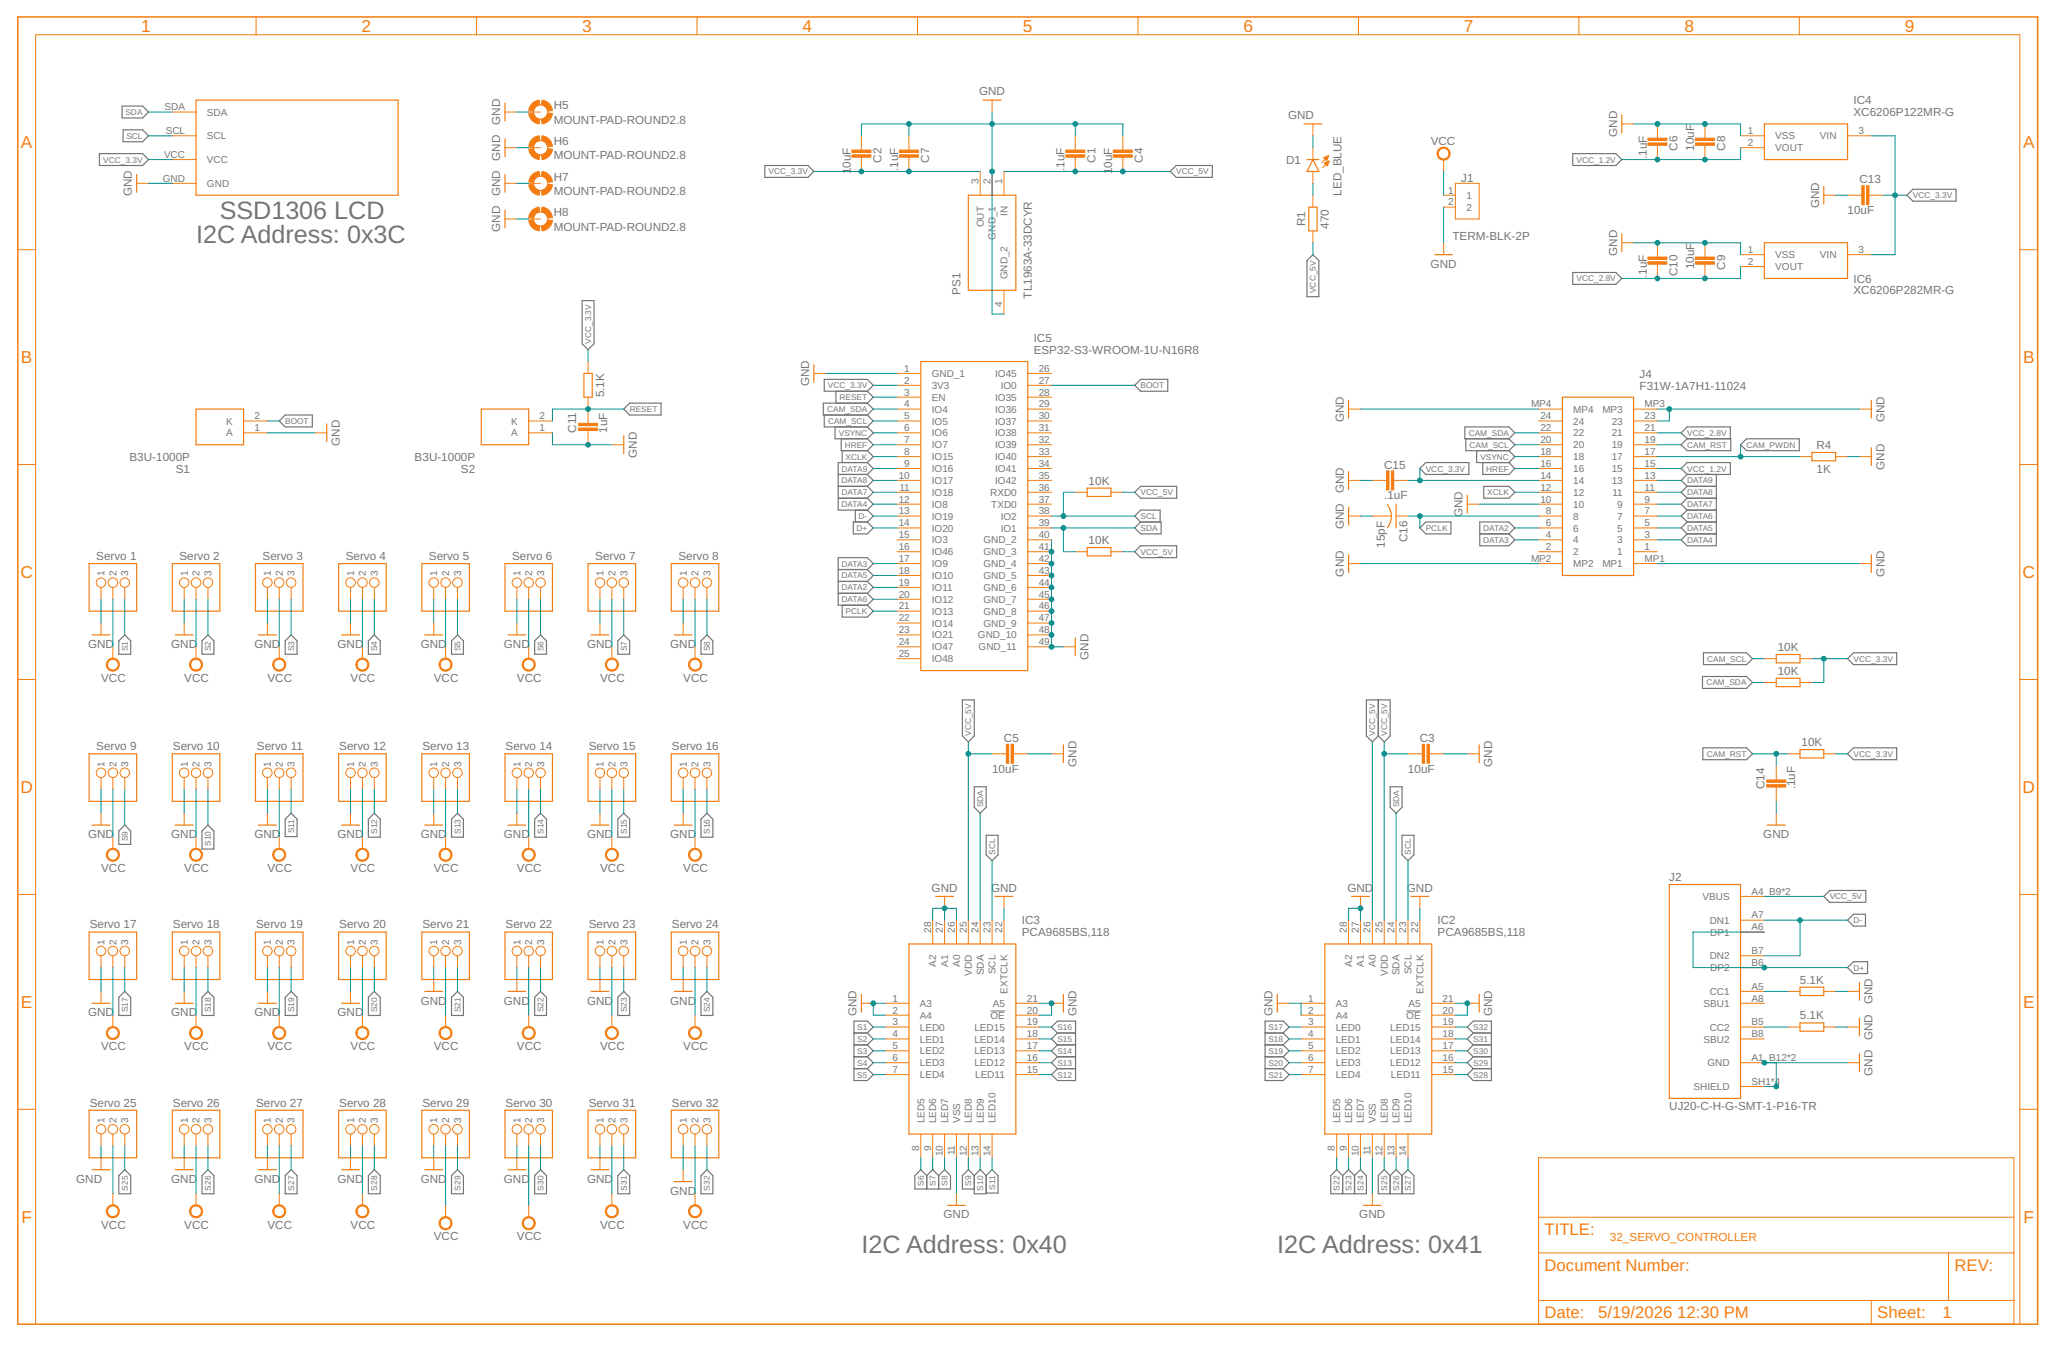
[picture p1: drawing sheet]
<svg xmlns="http://www.w3.org/2000/svg" width="440mm" height="290mm" viewBox="0 0 440 290" stroke-linecap="round" stroke-linejoin="round" font-family="sans-serif">
<defs><g id="words">
<g font-size="5.4" fill="#757575">
<text x="47" y="46.8">SSD1306 LCD</text>
<text x="41.9" y="51.9">I2C Address: 0x3C</text>
<text x="184.1" y="267.7">I2C Address: 0x40</text>
<text x="273" y="267.7">I2C Address: 0x41</text>
</g>
<g font-size="3.7" fill="#f57c10">
<text x="30.2" y="6.8">1</text>
<text x="77.3" y="6.8">2</text>
<text x="124.4" y="6.8">3</text>
<text x="171.5" y="6.8">4</text>
<text x="218.7" y="6.8">5</text>
<text x="265.8" y="6.8">6</text>
<text x="312.9" y="6.8">7</text>
<text x="360.1" y="6.8">8</text>
<text x="407.2" y="6.8">9</text>
<text x="4.5" y="31.7">A</text>
<text x="432.4" y="31.7">A</text>
<text x="4.5" y="77.6">B</text>
<text x="432.4" y="77.6">B</text>
<text x="4.4" y="123.5">C</text>
<text x="432.3" y="123.5">C</text>
<text x="4.4" y="169.5">D</text>
<text x="432.3" y="169.5">D</text>
<text x="4.5" y="215.4">E</text>
<text x="432.4" y="215.4">E</text>
<text x="4.6" y="261.3">F</text>
<text x="432.5" y="261.3">F</text>
</g>
<g font-size="3.6" fill="#f57c10">
<text x="330.2" y="263.9">TITLE:</text>
<text x="330.2" y="271.5">Document Number:</text>
<text x="417.8" y="271.5">REV:</text>
<text x="330.2" y="281.7">Date:</text>
<text x="341.6" y="281.7">5/19/2026</text>
<text x="358.5" y="281.7">12:30 PM</text>
<text x="401.3" y="281.7">Sheet:</text>
<text x="415.2" y="281.7">1</text>
</g>
<g font-size="2.5" fill="#757575">
<text x="118.4" y="23.4">H5</text>
<text x="209.3" y="20.4">GND</text>
<text x="396.2" y="22.3">IC4</text>
<text x="106.9" y="26.7" transform="rotate(-90 106.9 26.7)">GND</text>
<text x="118.4" y="26.4">MOUNT-PAD-ROUND2.8</text>
<text x="275.3" y="25.5">GND</text>
<text x="345.7" y="29.2" transform="rotate(-90 345.7 29.2)">GND</text>
<text x="396.2" y="24.8">XC6206P122MR-G</text>
<text x="106.9" y="34.3" transform="rotate(-90 106.9 34.3)">GND</text>
<text x="118.4" y="34">MOUNT-PAD-ROUND2.8</text>
<text x="118.4" y="31">H6</text>
<text x="188.4" y="34.8" transform="rotate(-90 188.4 34.8)">C2</text>
<text x="198.6" y="34.8" transform="rotate(-90 198.6 34.8)">C7</text>
<text x="234.2" y="34.8" transform="rotate(-90 234.2 34.8)">C1</text>
<text x="244.3" y="34.8" transform="rotate(-90 244.3 34.8)">C4</text>
<text x="274.9" y="35.1">D1</text>
<text x="305.8" y="30.9">VCC</text>
<text x="352" y="34" transform="rotate(-90 352 34)">.1uF</text>
<text x="358.6" y="32.2" transform="rotate(-90 358.6 32.2)">C6</text>
<text x="362.2" y="32.2" transform="rotate(-90 362.2 32.2)">10uF</text>
<text x="368.8" y="32.2" transform="rotate(-90 368.8 32.2)">C8</text>
<text x="28.2" y="41.9" transform="rotate(-90 28.2 41.9)">GND</text>
<text x="106.9" y="41.9" transform="rotate(-90 106.9 41.9)">GND</text>
<text x="118.4" y="41.6">MOUNT-PAD-ROUND2.8</text>
<text x="118.4" y="38.6">H7</text>
<text x="181.8" y="37.3" transform="rotate(-90 181.8 37.3)">10uF</text>
<text x="192" y="36.6" transform="rotate(-90 192 36.6)">.1uF</text>
<text x="227.6" y="36.6" transform="rotate(-90 227.6 36.6)">.1uF</text>
<text x="237.7" y="37.3" transform="rotate(-90 237.7 37.3)">10uF</text>
<text x="286.7" y="41.8" transform="rotate(-90 286.7 41.8)">LED_BLUE</text>
<text x="312.3" y="38.9">J1</text>
<text x="397.5" y="39.2">C13</text>
<text x="118.4" y="46.2">H8</text>
<text x="388.8" y="44.5" transform="rotate(-90 388.8 44.5)">GND</text>
<text x="394.9" y="45.8">10uF</text>
<text x="106.9" y="49.6" transform="rotate(-90 106.9 49.6)">GND</text>
<text x="118.4" y="49.3">MOUNT-PAD-ROUND2.8</text>
<text x="279" y="48.4" transform="rotate(-90 279 48.4)">R1</text>
<text x="284.1" y="48.9" transform="rotate(-90 284.1 48.9)">470</text>
<text x="310.5" y="51.4">TERM-BLK-2P</text>
<text x="305.8" y="57.2">GND</text>
<text x="345.7" y="54.6" transform="rotate(-90 345.7 54.6)">GND</text>
<text x="352" y="59.4" transform="rotate(-90 352 59.4)">.1uF</text>
<text x="358.6" y="59" transform="rotate(-90 358.6 59)">C10</text>
<text x="362.2" y="57.6" transform="rotate(-90 362.2 57.6)">10uF</text>
<text x="368.8" y="57.6" transform="rotate(-90 368.8 57.6)">C9</text>
<text x="205.3" y="63" transform="rotate(-90 205.3 63)">PS1</text>
<text x="220.6" y="63.8" transform="rotate(-90 220.6 63.8)">TL1963A-33DCYR</text>
<text x="396.2" y="62.9">XC6206P282MR-G</text>
<text x="396.2" y="60.4">IC6</text>
<text x="221" y="75.6">ESP32-S3-WROOM-1U-N16R8</text>
<text x="221" y="73.1">IC5</text>
<text x="173" y="82.6" transform="rotate(-90 173 82.6)">GND</text>
<text x="350.5" y="83.2">F31W-1A7H1-11024</text>
<text x="350.5" y="80.7">J4</text>
<text x="129.1" y="84.9" transform="rotate(-90 129.1 84.9)">5.1K</text>
<text x="72.6" y="95.3" transform="rotate(-90 72.6 95.3)">GND</text>
<text x="123.2" y="92.5" transform="rotate(-90 123.2 92.5)">C11</text>
<text x="129.8" y="92.5" transform="rotate(-90 129.8 92.5)">1uF</text>
<text x="287.2" y="90.2" transform="rotate(-90 287.2 90.2)">GND</text>
<text x="388.3" y="95.9">R4</text>
<text x="402.8" y="90.2" transform="rotate(-90 402.8 90.2)">GND</text>
<text x="27.7" y="98.5">B3U-1000P</text>
<text x="37.6" y="101">S1</text>
<text x="88.6" y="98.5">B3U-1000P</text>
<text x="98.5" y="101">S2</text>
<text x="136.1" y="97.8" transform="rotate(-90 136.1 97.8)">GND</text>
<text x="295.9" y="100.1">C15</text>
<text x="388.3" y="101">1K</text>
<text x="402.8" y="100.4" transform="rotate(-90 402.8 100.4)">GND</text>
<text x="232.7" y="103.6">10K</text>
<text x="287.2" y="105.4" transform="rotate(-90 287.2 105.4)">GND</text>
<text x="295.9" y="106.7">.1uF</text>
<text x="287.2" y="113.1" transform="rotate(-90 287.2 113.1)">GND</text>
<text x="312.6" y="110.5" transform="rotate(-90 312.6 110.5)">GND</text>
<text x="20.6" y="119.7">Servo 1</text>
<text x="38.4" y="119.7">Servo 2</text>
<text x="56.1" y="119.7">Servo 3</text>
<text x="73.9" y="119.7">Servo 4</text>
<text x="91.7" y="119.7">Servo 5</text>
<text x="109.5" y="119.7">Servo 6</text>
<text x="127.2" y="119.7">Servo 7</text>
<text x="145" y="119.7">Servo 8</text>
<text x="232.7" y="116.3">10K</text>
<text x="296" y="117" transform="rotate(-90 296 117)">15pF</text>
<text x="300.8" y="115.9" transform="rotate(-90 300.8 115.9)">C16</text>
<text x="287.2" y="123.2" transform="rotate(-90 287.2 123.2)">GND</text>
<text x="402.8" y="123.2" transform="rotate(-90 402.8 123.2)">GND</text>
<text x="18.8" y="138.5">GND</text>
<text x="36.6" y="138.5">GND</text>
<text x="54.4" y="138.5">GND</text>
<text x="72.2" y="138.5">GND</text>
<text x="89.9" y="138.5">GND</text>
<text x="107.7" y="138.5">GND</text>
<text x="125.5" y="138.5">GND</text>
<text x="143.3" y="138.5">GND</text>
<text x="232.6" y="141" transform="rotate(-90 232.6 141)">GND</text>
<text x="380" y="139.1">10K</text>
<text x="21.6" y="145.7">VCC</text>
<text x="39.4" y="145.7">VCC</text>
<text x="57.2" y="145.7">VCC</text>
<text x="74.9" y="145.7">VCC</text>
<text x="92.7" y="145.7">VCC</text>
<text x="110.5" y="145.7">VCC</text>
<text x="128.3" y="145.7">VCC</text>
<text x="146.1" y="145.7">VCC</text>
<text x="380" y="144.2">10K</text>
<text x="20.6" y="160.3">Servo 9</text>
<text x="37" y="160.3">Servo 10</text>
<text x="54.9" y="160.3">Servo 11</text>
<text x="72.5" y="160.3">Servo 12</text>
<text x="90.3" y="160.3">Servo 13</text>
<text x="108.1" y="160.3">Servo 14</text>
<text x="125.8" y="160.3">Servo 15</text>
<text x="143.6" y="160.3">Servo 16</text>
<text x="214.6" y="158.5">C5</text>
<text x="303.5" y="158.5">C3</text>
<text x="385.1" y="159.4">10K</text>
<text x="212.1" y="165.1">10uF</text>
<text x="230.1" y="163.8" transform="rotate(-90 230.1 163.8)">GND</text>
<text x="301" y="165.1">10uF</text>
<text x="319" y="163.8" transform="rotate(-90 319 163.8)">GND</text>
<text x="377.2" y="168.7" transform="rotate(-90 377.2 168.7)">C14</text>
<text x="383.8" y="168.7" transform="rotate(-90 383.8 168.7)">.1uF</text>
<text x="18.8" y="179.1">GND</text>
<text x="36.6" y="179.1">GND</text>
<text x="54.4" y="179.1">GND</text>
<text x="72.2" y="179.1">GND</text>
<text x="89.9" y="179.1">GND</text>
<text x="107.7" y="179.1">GND</text>
<text x="125.5" y="179.1">GND</text>
<text x="143.3" y="179.1">GND</text>
<text x="376.9" y="179.1">GND</text>
<text x="21.6" y="186.3">VCC</text>
<text x="39.4" y="186.3">VCC</text>
<text x="57.2" y="186.3">VCC</text>
<text x="74.9" y="186.3">VCC</text>
<text x="92.7" y="186.3">VCC</text>
<text x="110.5" y="186.3">VCC</text>
<text x="128.3" y="186.3">VCC</text>
<text x="146.1" y="186.3">VCC</text>
<text x="199.1" y="190.5">GND</text>
<text x="211.8" y="190.5">GND</text>
<text x="288" y="190.5">GND</text>
<text x="300.7" y="190.5">GND</text>
<text x="356.8" y="188.2">J2</text>
<text x="218.4" y="197.5">IC3</text>
<text x="307.3" y="197.5">IC2</text>
<text x="19.2" y="198.4">Servo 17</text>
<text x="37" y="198.4">Servo 18</text>
<text x="54.7" y="198.4">Servo 19</text>
<text x="72.5" y="198.4">Servo 20</text>
<text x="90.3" y="198.4">Servo 21</text>
<text x="108.1" y="198.4">Servo 22</text>
<text x="125.8" y="198.4">Servo 23</text>
<text x="143.6" y="198.4">Servo 24</text>
<text x="218.4" y="200.1">PCA9685BS,118</text>
<text x="307.3" y="200.1">PCA9685BS,118</text>
<text x="89.9" y="214.7">GND</text>
<text x="107.7" y="214.7">GND</text>
<text x="125.5" y="214.7">GND</text>
<text x="143.3" y="214.7">GND</text>
<text x="384.7" y="210.2">5.1K</text>
<text x="400.3" y="214.6" transform="rotate(-90 400.3 214.6)">GND</text>
<text x="18.8" y="217.2">GND</text>
<text x="36.6" y="217.2">GND</text>
<text x="54.4" y="217.2">GND</text>
<text x="72.2" y="217.2">GND</text>
<text x="183.1" y="217.2" transform="rotate(-90 183.1 217.2)">GND</text>
<text x="230.1" y="217.2" transform="rotate(-90 230.1 217.2)">GND</text>
<text x="272" y="217.2" transform="rotate(-90 272 217.2)">GND</text>
<text x="319" y="217.2" transform="rotate(-90 319 217.2)">GND</text>
<text x="384.7" y="217.8">5.1K</text>
<text x="21.6" y="224.4">VCC</text>
<text x="39.4" y="224.4">VCC</text>
<text x="57.2" y="224.4">VCC</text>
<text x="74.9" y="224.4">VCC</text>
<text x="92.7" y="224.4">VCC</text>
<text x="110.5" y="224.4">VCC</text>
<text x="128.3" y="224.4">VCC</text>
<text x="146.1" y="224.4">VCC</text>
<text x="400.3" y="222.3" transform="rotate(-90 400.3 222.3)">GND</text>
<text x="400.3" y="229.9" transform="rotate(-90 400.3 229.9)">GND</text>
<text x="19.2" y="236.5">Servo 25</text>
<text x="37" y="236.5">Servo 26</text>
<text x="54.7" y="236.5">Servo 27</text>
<text x="72.5" y="236.5">Servo 28</text>
<text x="90.3" y="236.5">Servo 29</text>
<text x="108.1" y="236.5">Servo 30</text>
<text x="125.8" y="236.5">Servo 31</text>
<text x="143.6" y="236.5">Servo 32</text>
<text x="356.8" y="237.3">UJ20-C-H-G-SMT-1-P16-TR</text>
<text x="16.3" y="252.8">GND</text>
<text x="36.6" y="252.8">GND</text>
<text x="54.4" y="252.8">GND</text>
<text x="72.2" y="252.8">GND</text>
<text x="89.9" y="252.8">GND</text>
<text x="107.7" y="252.8">GND</text>
<text x="125.5" y="252.8">GND</text>
<text x="143.3" y="255.3">GND</text>
<text x="21.6" y="262.5">VCC</text>
<text x="39.4" y="262.5">VCC</text>
<text x="57.2" y="262.5">VCC</text>
<text x="74.9" y="262.5">VCC</text>
<text x="128.3" y="262.5">VCC</text>
<text x="146.1" y="262.5">VCC</text>
<text x="201.7" y="260.4">GND</text>
<text x="290.6" y="260.4">GND</text>
<text x="92.7" y="265.1">VCC</text>
<text x="110.5" y="265.1">VCC</text>
</g>
<text font-size="2.5" fill="#f57c10" x="344.1" y="265.2">32_SERVO_CONTROLLER</text>
<g font-size="2.1" fill="#757575">
<text x="35.2" y="23.6">SDA</text>
<text x="35.4" y="28.7">SCL</text>
<text x="44.2" y="29.8">SCL</text>
<text x="44.2" y="24.7">SDA</text>
<text x="373.6" y="28.7">1</text>
<text x="379.5" y="29.8">VSS</text>
<text x="389" y="29.8">VIN</text>
<text x="397.3" y="28.7">3</text>
<text x="35.1" y="33.7">VCC</text>
<text x="44.2" y="34.9">VCC</text>
<text x="373.6" y="31.2">2</text>
<text x="379.5" y="32.3">VOUT</text>
<text x="34.8" y="38.8">GND</text>
<text x="44.2" y="39.9">GND</text>
<text x="209.2" y="39.4" transform="rotate(-90 209.2 39.4)">3</text>
<text x="211.7" y="39.4" transform="rotate(-90 211.7 39.4)">2</text>
<text x="214.3" y="39.4" transform="rotate(-90 214.3 39.4)">1</text>
<text x="309.6" y="41.4">1</text>
<text x="215.4" y="46.2" transform="rotate(-90 215.4 46.2)">IN</text>
<text x="309.6" y="43.9">2</text>
<text x="313.5" y="42.5">1</text>
<text x="313.5" y="45">2</text>
<text x="210.3" y="48.6" transform="rotate(-90 210.3 48.6)">OUT</text>
<text x="212.8" y="51.2" transform="rotate(-90 212.8 51.2)">GND_1</text>
<text x="215.4" y="59.7" transform="rotate(-90 215.4 59.7)">GND_2</text>
<text x="373.6" y="54.1">1</text>
<text x="373.6" y="56.6">2</text>
<text x="379.5" y="55.2">VSS</text>
<text x="379.5" y="57.7">VOUT</text>
<text x="389" y="55.2">VIN</text>
<text x="397.3" y="54.1">3</text>
<text x="214.3" y="65.6" transform="rotate(-90 214.3 65.6)">4</text>
<text x="193.3" y="79.5">1</text>
<text x="193.3" y="82">2</text>
<text x="199.2" y="80.6">GND_1</text>
<text x="199.2" y="83.1">3V3</text>
<text x="212.7" y="80.6">IO45</text>
<text x="213.9" y="83.1">IO0</text>
<text x="222" y="79.5">26</text>
<text x="222" y="82">27</text>
<text x="54.4" y="89.6">2</text>
<text x="115.4" y="89.6">2</text>
<text x="193.3" y="84.5">3</text>
<text x="193.3" y="87.1">4</text>
<text x="193.3" y="89.6">5</text>
<text x="199.2" y="85.6">EN</text>
<text x="199.2" y="88.2">IO4</text>
<text x="212.7" y="85.6">IO35</text>
<text x="212.7" y="88.2">IO36</text>
<text x="222" y="84.5">28</text>
<text x="222" y="87.1">29</text>
<text x="222" y="89.6">30</text>
<text x="327.3" y="87.1">MP4</text>
<text x="329.3" y="89.6">24</text>
<text x="336.3" y="88.2">MP4</text>
<text x="342.5" y="88.2">MP3</text>
<text x="351.6" y="89.6">23</text>
<text x="351.6" y="87.1">MP3</text>
<text x="48.3" y="90.7">K</text>
<text x="48.3" y="93.3">A</text>
<text x="54.4" y="92.2">1</text>
<text x="109.3" y="90.7">K</text>
<text x="109.3" y="93.3">A</text>
<text x="115.4" y="92.2">1</text>
<text x="193.3" y="92.2">6</text>
<text x="193.3" y="94.7">7</text>
<text x="199.2" y="90.7">IO5</text>
<text x="199.2" y="93.3">IO6</text>
<text x="199.2" y="95.8">IO7</text>
<text x="212.7" y="90.7">IO37</text>
<text x="212.7" y="93.3">IO38</text>
<text x="212.7" y="95.8">IO39</text>
<text x="222" y="92.2">31</text>
<text x="222" y="94.7">32</text>
<text x="329.3" y="94.7">20</text>
<text x="329.3" y="92.2">22</text>
<text x="336.3" y="95.8">20</text>
<text x="336.3" y="93.3">22</text>
<text x="336.3" y="90.7">24</text>
<text x="344.5" y="95.8">19</text>
<text x="344.5" y="93.3">21</text>
<text x="344.5" y="90.7">23</text>
<text x="351.6" y="94.7">19</text>
<text x="351.6" y="92.2">21</text>
<text x="193.3" y="97.2">8</text>
<text x="193.3" y="99.8">9</text>
<text x="199.2" y="98.3">IO15</text>
<text x="199.2" y="100.9">IO16</text>
<text x="212.7" y="98.3">IO40</text>
<text x="212.7" y="100.9">IO41</text>
<text x="222" y="97.2">33</text>
<text x="222" y="99.8">34</text>
<text x="329.3" y="99.8">16</text>
<text x="329.3" y="97.2">18</text>
<text x="336.3" y="100.9">16</text>
<text x="336.3" y="98.3">18</text>
<text x="344.5" y="100.9">15</text>
<text x="344.5" y="98.3">17</text>
<text x="351.6" y="99.8">15</text>
<text x="351.6" y="97.2">17</text>
<text x="192.1" y="102.3">10</text>
<text x="192.1" y="107.4">12</text>
<text x="192.3" y="104.8">11</text>
<text x="199.2" y="103.4">IO17</text>
<text x="199.2" y="106">IO18</text>
<text x="211.7" y="106">RXD0</text>
<text x="212.7" y="103.4">IO42</text>
<text x="222" y="102.3">35</text>
<text x="222" y="104.8">36</text>
<text x="222" y="107.4">37</text>
<text x="329.3" y="107.4">10</text>
<text x="329.3" y="104.8">12</text>
<text x="329.3" y="102.3">14</text>
<text x="336.3" y="106">12</text>
<text x="336.3" y="103.4">14</text>
<text x="344.5" y="103.4">13</text>
<text x="344.7" y="106">11</text>
<text x="351.6" y="107.4">9</text>
<text x="351.6" y="104.8">11</text>
<text x="351.6" y="102.3">13</text>
<text x="192.1" y="109.9">13</text>
<text x="192.1" y="112.5">14</text>
<text x="199.2" y="108.5">IO8</text>
<text x="199.2" y="111">IO19</text>
<text x="199.2" y="113.6">IO20</text>
<text x="211.9" y="108.5">TXD0</text>
<text x="213.9" y="111">IO2</text>
<text x="213.9" y="113.6">IO1</text>
<text x="222" y="109.9">38</text>
<text x="222" y="112.5">39</text>
<text x="330.5" y="112.5">6</text>
<text x="330.5" y="109.9">8</text>
<text x="336.3" y="113.6">6</text>
<text x="336.3" y="111">8</text>
<text x="336.3" y="108.5">10</text>
<text x="345.7" y="113.6">5</text>
<text x="345.7" y="111">7</text>
<text x="345.7" y="108.5">9</text>
<text x="351.6" y="112.5">5</text>
<text x="351.6" y="109.9">7</text>
<text x="192.1" y="115">15</text>
<text x="192.1" y="117.5">16</text>
<text x="199.2" y="116.1">IO3</text>
<text x="199.2" y="118.7">IO46</text>
<text x="210.2" y="116.1">GND_2</text>
<text x="210.2" y="118.7">GND_3</text>
<text x="222" y="115">40</text>
<text x="222" y="117.5">41</text>
<text x="330.5" y="117.5">2</text>
<text x="330.5" y="115">4</text>
<text x="336.3" y="118.7">2</text>
<text x="336.3" y="116.1">4</text>
<text x="345.7" y="118.7">1</text>
<text x="345.7" y="116.1">3</text>
<text x="351.6" y="117.5">1</text>
<text x="351.6" y="115">3</text>
<text x="22.4" y="123.2" transform="rotate(-90 22.4 123.2)">1</text>
<text x="24.9" y="123.2" transform="rotate(-90 24.9 123.2)">2</text>
<text x="27.4" y="123.2" transform="rotate(-90 27.4 123.2)">3</text>
<text x="40.1" y="123.2" transform="rotate(-90 40.1 123.2)">1</text>
<text x="42.7" y="123.2" transform="rotate(-90 42.7 123.2)">2</text>
<text x="45.2" y="123.2" transform="rotate(-90 45.2 123.2)">3</text>
<text x="57.9" y="123.2" transform="rotate(-90 57.9 123.2)">1</text>
<text x="60.4" y="123.2" transform="rotate(-90 60.4 123.2)">2</text>
<text x="63" y="123.2" transform="rotate(-90 63 123.2)">3</text>
<text x="75.7" y="123.2" transform="rotate(-90 75.7 123.2)">1</text>
<text x="78.2" y="123.2" transform="rotate(-90 78.2 123.2)">2</text>
<text x="80.8" y="123.2" transform="rotate(-90 80.8 123.2)">3</text>
<text x="93.5" y="123.2" transform="rotate(-90 93.5 123.2)">1</text>
<text x="96" y="123.2" transform="rotate(-90 96 123.2)">2</text>
<text x="98.5" y="123.2" transform="rotate(-90 98.5 123.2)">3</text>
<text x="111.2" y="123.2" transform="rotate(-90 111.2 123.2)">1</text>
<text x="113.8" y="123.2" transform="rotate(-90 113.8 123.2)">2</text>
<text x="116.3" y="123.2" transform="rotate(-90 116.3 123.2)">3</text>
<text x="129" y="123.2" transform="rotate(-90 129 123.2)">1</text>
<text x="131.6" y="123.2" transform="rotate(-90 131.6 123.2)">2</text>
<text x="134.1" y="123.2" transform="rotate(-90 134.1 123.2)">3</text>
<text x="146.8" y="123.2" transform="rotate(-90 146.8 123.2)">1</text>
<text x="149.3" y="123.2" transform="rotate(-90 149.3 123.2)">2</text>
<text x="151.9" y="123.2" transform="rotate(-90 151.9 123.2)">3</text>
<text x="192.1" y="120.1">17</text>
<text x="192.1" y="122.6">18</text>
<text x="192.1" y="125.2">19</text>
<text x="199.2" y="121.2">IO9</text>
<text x="199.2" y="123.7">IO10</text>
<text x="210.2" y="121.2">GND_4</text>
<text x="210.2" y="123.7">GND_5</text>
<text x="222" y="120.1">42</text>
<text x="222" y="122.6">43</text>
<text x="222" y="125.2">44</text>
<text x="327.3" y="120.1">MP2</text>
<text x="336.3" y="121.2">MP2</text>
<text x="342.5" y="121.2">MP1</text>
<text x="351.6" y="120.1">MP1</text>
<text x="192.1" y="127.7">20</text>
<text x="192.1" y="130.2">21</text>
<text x="199.2" y="126.3">IO11</text>
<text x="199.2" y="128.8">IO12</text>
<text x="199.2" y="131.4">IO13</text>
<text x="210.2" y="126.3">GND_6</text>
<text x="210.2" y="128.8">GND_7</text>
<text x="210.2" y="131.4">GND_8</text>
<text x="222" y="127.7">45</text>
<text x="222" y="130.2">46</text>
<text x="192.1" y="132.8">22</text>
<text x="192.1" y="135.3">23</text>
<text x="192.1" y="137.9">24</text>
<text x="199.2" y="133.9">IO14</text>
<text x="199.2" y="136.4">IO21</text>
<text x="209" y="136.4">GND_10</text>
<text x="210.2" y="133.9">GND_9</text>
<text x="222" y="132.8">47</text>
<text x="222" y="135.3">48</text>
<text x="222" y="137.9">49</text>
<text x="192.1" y="140.4">25</text>
<text x="199.2" y="139">IO47</text>
<text x="199.2" y="141.5">IO48</text>
<text x="209.2" y="139">GND_11</text>
<text x="22.4" y="163.8" transform="rotate(-90 22.4 163.8)">1</text>
<text x="24.9" y="163.8" transform="rotate(-90 24.9 163.8)">2</text>
<text x="27.4" y="163.8" transform="rotate(-90 27.4 163.8)">3</text>
<text x="40.1" y="163.8" transform="rotate(-90 40.1 163.8)">1</text>
<text x="42.7" y="163.8" transform="rotate(-90 42.7 163.8)">2</text>
<text x="45.2" y="163.8" transform="rotate(-90 45.2 163.8)">3</text>
<text x="57.9" y="163.8" transform="rotate(-90 57.9 163.8)">1</text>
<text x="60.4" y="163.8" transform="rotate(-90 60.4 163.8)">2</text>
<text x="63" y="163.8" transform="rotate(-90 63 163.8)">3</text>
<text x="75.7" y="163.8" transform="rotate(-90 75.7 163.8)">1</text>
<text x="78.2" y="163.8" transform="rotate(-90 78.2 163.8)">2</text>
<text x="80.8" y="163.8" transform="rotate(-90 80.8 163.8)">3</text>
<text x="93.5" y="163.8" transform="rotate(-90 93.5 163.8)">1</text>
<text x="96" y="163.8" transform="rotate(-90 96 163.8)">2</text>
<text x="98.5" y="163.8" transform="rotate(-90 98.5 163.8)">3</text>
<text x="111.2" y="163.8" transform="rotate(-90 111.2 163.8)">1</text>
<text x="113.8" y="163.8" transform="rotate(-90 113.8 163.8)">2</text>
<text x="116.3" y="163.8" transform="rotate(-90 116.3 163.8)">3</text>
<text x="129" y="163.8" transform="rotate(-90 129 163.8)">1</text>
<text x="131.6" y="163.8" transform="rotate(-90 131.6 163.8)">2</text>
<text x="134.1" y="163.8" transform="rotate(-90 134.1 163.8)">3</text>
<text x="146.8" y="163.8" transform="rotate(-90 146.8 163.8)">1</text>
<text x="149.3" y="163.8" transform="rotate(-90 149.3 163.8)">2</text>
<text x="151.9" y="163.8" transform="rotate(-90 151.9 163.8)">3</text>
<text x="374.4" y="191.2">A4_B9*2</text>
<text x="363.9" y="192.3">VBUS</text>
<text x="365.5" y="197.4">DN1</text>
<text x="374.4" y="196.3">A7</text>
<text x="22.4" y="201.9" transform="rotate(-90 22.4 201.9)">1</text>
<text x="24.9" y="201.9" transform="rotate(-90 24.9 201.9)">2</text>
<text x="27.4" y="201.9" transform="rotate(-90 27.4 201.9)">3</text>
<text x="40.1" y="201.9" transform="rotate(-90 40.1 201.9)">1</text>
<text x="42.7" y="201.9" transform="rotate(-90 42.7 201.9)">2</text>
<text x="45.2" y="201.9" transform="rotate(-90 45.2 201.9)">3</text>
<text x="57.9" y="201.9" transform="rotate(-90 57.9 201.9)">1</text>
<text x="60.4" y="201.9" transform="rotate(-90 60.4 201.9)">2</text>
<text x="63" y="201.9" transform="rotate(-90 63 201.9)">3</text>
<text x="75.7" y="201.9" transform="rotate(-90 75.7 201.9)">1</text>
<text x="78.2" y="201.9" transform="rotate(-90 78.2 201.9)">2</text>
<text x="80.8" y="201.9" transform="rotate(-90 80.8 201.9)">3</text>
<text x="93.5" y="201.9" transform="rotate(-90 93.5 201.9)">1</text>
<text x="96" y="201.9" transform="rotate(-90 96 201.9)">2</text>
<text x="98.5" y="201.9" transform="rotate(-90 98.5 201.9)">3</text>
<text x="111.2" y="201.9" transform="rotate(-90 111.2 201.9)">1</text>
<text x="113.8" y="201.9" transform="rotate(-90 113.8 201.9)">2</text>
<text x="116.3" y="201.9" transform="rotate(-90 116.3 201.9)">3</text>
<text x="129" y="201.9" transform="rotate(-90 129 201.9)">1</text>
<text x="131.6" y="201.9" transform="rotate(-90 131.6 201.9)">2</text>
<text x="134.1" y="201.9" transform="rotate(-90 134.1 201.9)">3</text>
<text x="146.8" y="201.9" transform="rotate(-90 146.8 201.9)">1</text>
<text x="149.3" y="201.9" transform="rotate(-90 149.3 201.9)">2</text>
<text x="151.9" y="201.9" transform="rotate(-90 151.9 201.9)">3</text>
<text x="199" y="199.4" transform="rotate(-90 199 199.4)">28</text>
<text x="201.6" y="199.4" transform="rotate(-90 201.6 199.4)">27</text>
<text x="204.1" y="199.4" transform="rotate(-90 204.1 199.4)">26</text>
<text x="206.6" y="199.4" transform="rotate(-90 206.6 199.4)">25</text>
<text x="209.2" y="199.4" transform="rotate(-90 209.2 199.4)">24</text>
<text x="211.7" y="199.4" transform="rotate(-90 211.7 199.4)">23</text>
<text x="214.3" y="199.4" transform="rotate(-90 214.3 199.4)">22</text>
<text x="287.9" y="199.4" transform="rotate(-90 287.9 199.4)">28</text>
<text x="290.4" y="199.4" transform="rotate(-90 290.4 199.4)">27</text>
<text x="293" y="199.4" transform="rotate(-90 293 199.4)">26</text>
<text x="295.5" y="199.4" transform="rotate(-90 295.5 199.4)">25</text>
<text x="298.1" y="199.4" transform="rotate(-90 298.1 199.4)">24</text>
<text x="300.6" y="199.4" transform="rotate(-90 300.6 199.4)">23</text>
<text x="303.1" y="199.4" transform="rotate(-90 303.1 199.4)">22</text>
<text x="365.6" y="199.9">DP1</text>
<text x="374.4" y="198.8">A6</text>
<text x="374.4" y="203.9">B7</text>
<text x="200.1" y="206.6" transform="rotate(-90 200.1 206.6)">A2</text>
<text x="202.7" y="206.6" transform="rotate(-90 202.7 206.6)">A1</text>
<text x="205.2" y="206.6" transform="rotate(-90 205.2 206.6)">A0</text>
<text x="207.8" y="208.6" transform="rotate(-90 207.8 208.6)">VDD</text>
<text x="210.3" y="208.4" transform="rotate(-90 210.3 208.4)">SDA</text>
<text x="212.8" y="208.2" transform="rotate(-90 212.8 208.2)">SCL</text>
<text x="289" y="206.6" transform="rotate(-90 289 206.6)">A2</text>
<text x="291.6" y="206.6" transform="rotate(-90 291.6 206.6)">A1</text>
<text x="294.1" y="206.6" transform="rotate(-90 294.1 206.6)">A0</text>
<text x="296.6" y="208.6" transform="rotate(-90 296.6 208.6)">VDD</text>
<text x="299.2" y="208.4" transform="rotate(-90 299.2 208.4)">SDA</text>
<text x="301.7" y="208.2" transform="rotate(-90 301.7 208.2)">SCL</text>
<text x="365.5" y="205">DN2</text>
<text x="365.6" y="207.5">DP2</text>
<text x="374.4" y="206.4">B6</text>
<text x="190.8" y="214.1">1</text>
<text x="196.6" y="215.2">A3</text>
<text x="212.2" y="215.2">A5</text>
<text x="215.4" y="212.3" transform="rotate(-90 215.4 212.3)">EXTCLK</text>
<text x="219.5" y="214.1">21</text>
<text x="279.7" y="214.1">1</text>
<text x="285.5" y="215.2">A3</text>
<text x="301.1" y="215.2">A5</text>
<text x="304.3" y="212.3" transform="rotate(-90 304.3 212.3)">EXTCLK</text>
<text x="308.4" y="214.1">21</text>
<text x="364.2" y="215.2">SBU1</text>
<text x="365.5" y="212.6">CC1</text>
<text x="374.4" y="211.5">A5</text>
<text x="374.4" y="214.1">A8</text>
<text x="190.8" y="216.6">2</text>
<text x="190.8" y="219.1">3</text>
<text x="190.8" y="221.7">4</text>
<text x="196.6" y="217.7">A4</text>
<text x="196.6" y="220.2">LED0</text>
<text x="208.3" y="220.2">LED15</text>
<text x="211.7" y="217.7">OE</text>
<text x="219.5" y="216.6">20</text>
<text x="219.5" y="219.1">19</text>
<text x="219.5" y="221.7">18</text>
<text x="279.7" y="216.6">2</text>
<text x="279.7" y="219.1">3</text>
<text x="279.7" y="221.7">4</text>
<text x="285.5" y="217.7">A4</text>
<text x="285.5" y="220.2">LED0</text>
<text x="297.2" y="220.2">LED15</text>
<text x="300.6" y="217.7">OE</text>
<text x="308.4" y="216.6">20</text>
<text x="308.4" y="219.1">19</text>
<text x="308.4" y="221.7">18</text>
<text x="365.5" y="220.2">CC2</text>
<text x="374.4" y="219.1">B5</text>
<text x="374.4" y="221.7">B8</text>
<text x="190.8" y="224.2">5</text>
<text x="190.8" y="226.7">6</text>
<text x="196.6" y="222.8">LED1</text>
<text x="196.6" y="225.3">LED2</text>
<text x="196.6" y="227.9">LED3</text>
<text x="208.3" y="222.8">LED14</text>
<text x="208.3" y="225.3">LED13</text>
<text x="208.3" y="227.9">LED12</text>
<text x="219.5" y="224.2">17</text>
<text x="219.5" y="226.7">16</text>
<text x="279.7" y="224.2">5</text>
<text x="279.7" y="226.7">6</text>
<text x="285.5" y="222.8">LED1</text>
<text x="285.5" y="225.3">LED2</text>
<text x="285.5" y="227.9">LED3</text>
<text x="297.2" y="222.8">LED14</text>
<text x="297.2" y="225.3">LED13</text>
<text x="297.2" y="227.9">LED12</text>
<text x="308.4" y="224.2">17</text>
<text x="308.4" y="226.7">16</text>
<text x="364.2" y="222.8">SBU2</text>
<text x="365" y="227.9">GND</text>
<text x="374.4" y="226.7">A1_B12*2</text>
<text x="190.8" y="229.3">7</text>
<text x="196.6" y="230.4">LED4</text>
<text x="208.4" y="230.4">LED11</text>
<text x="219.5" y="229.3">15</text>
<text x="279.7" y="229.3">7</text>
<text x="285.5" y="230.4">LED4</text>
<text x="297.3" y="230.4">LED11</text>
<text x="308.4" y="229.3">15</text>
<text x="362" y="232.9">SHIELD</text>
<text x="374.4" y="231.8">SH1*4</text>
<text x="22.4" y="240" transform="rotate(-90 22.4 240)">1</text>
<text x="24.9" y="240" transform="rotate(-90 24.9 240)">2</text>
<text x="27.4" y="240" transform="rotate(-90 27.4 240)">3</text>
<text x="40.1" y="240" transform="rotate(-90 40.1 240)">1</text>
<text x="42.7" y="240" transform="rotate(-90 42.7 240)">2</text>
<text x="45.2" y="240" transform="rotate(-90 45.2 240)">3</text>
<text x="57.9" y="240" transform="rotate(-90 57.9 240)">1</text>
<text x="60.4" y="240" transform="rotate(-90 60.4 240)">2</text>
<text x="63" y="240" transform="rotate(-90 63 240)">3</text>
<text x="75.7" y="240" transform="rotate(-90 75.7 240)">1</text>
<text x="78.2" y="240" transform="rotate(-90 78.2 240)">2</text>
<text x="80.8" y="240" transform="rotate(-90 80.8 240)">3</text>
<text x="93.5" y="240" transform="rotate(-90 93.5 240)">1</text>
<text x="96" y="240" transform="rotate(-90 96 240)">2</text>
<text x="98.5" y="240" transform="rotate(-90 98.5 240)">3</text>
<text x="111.2" y="240" transform="rotate(-90 111.2 240)">1</text>
<text x="113.8" y="240" transform="rotate(-90 113.8 240)">2</text>
<text x="116.3" y="240" transform="rotate(-90 116.3 240)">3</text>
<text x="129" y="240" transform="rotate(-90 129 240)">1</text>
<text x="131.6" y="240" transform="rotate(-90 131.6 240)">2</text>
<text x="134.1" y="240" transform="rotate(-90 134.1 240)">3</text>
<text x="146.8" y="240" transform="rotate(-90 146.8 240)">1</text>
<text x="149.3" y="240" transform="rotate(-90 149.3 240)">2</text>
<text x="151.9" y="240" transform="rotate(-90 151.9 240)">3</text>
<text x="196.5" y="245.9" transform="rotate(-90 196.5 245.9)">8</text>
<text x="197.6" y="240" transform="rotate(-90 197.6 240)">LED5</text>
<text x="199" y="245.9" transform="rotate(-90 199 245.9)">9</text>
<text x="200.1" y="240" transform="rotate(-90 200.1 240)">LED6</text>
<text x="202.7" y="240" transform="rotate(-90 202.7 240)">LED7</text>
<text x="205.2" y="240" transform="rotate(-90 205.2 240)">VSS</text>
<text x="207.8" y="240" transform="rotate(-90 207.8 240)">LED8</text>
<text x="210.3" y="240" transform="rotate(-90 210.3 240)">LED9</text>
<text x="212.8" y="240" transform="rotate(-90 212.8 240)">LED10</text>
<text x="285.4" y="245.9" transform="rotate(-90 285.4 245.9)">8</text>
<text x="286.5" y="240" transform="rotate(-90 286.5 240)">LED5</text>
<text x="287.9" y="245.9" transform="rotate(-90 287.9 245.9)">9</text>
<text x="289" y="240" transform="rotate(-90 289 240)">LED6</text>
<text x="291.6" y="240" transform="rotate(-90 291.6 240)">LED7</text>
<text x="294.1" y="240" transform="rotate(-90 294.1 240)">VSS</text>
<text x="296.6" y="240" transform="rotate(-90 296.6 240)">LED8</text>
<text x="299.2" y="240" transform="rotate(-90 299.2 240)">LED9</text>
<text x="301.7" y="240" transform="rotate(-90 301.7 240)">LED10</text>
<text x="201.6" y="247" transform="rotate(-90 201.6 247)">10</text>
<text x="204.1" y="246.9" transform="rotate(-90 204.1 246.9)">11</text>
<text x="206.6" y="247" transform="rotate(-90 206.6 247)">12</text>
<text x="209.2" y="247" transform="rotate(-90 209.2 247)">13</text>
<text x="211.7" y="247" transform="rotate(-90 211.7 247)">14</text>
<text x="290.4" y="247" transform="rotate(-90 290.4 247)">10</text>
<text x="293" y="246.9" transform="rotate(-90 293 246.9)">11</text>
<text x="295.5" y="247" transform="rotate(-90 295.5 247)">12</text>
<text x="298.1" y="247" transform="rotate(-90 298.1 247)">13</text>
<text x="300.6" y="247" transform="rotate(-90 300.6 247)">14</text>
</g>
<g font-size="1.8" fill="#757575">
<text x="26.8" y="24.6">SDA</text>
<text x="27" y="29.7">SCL</text>
<text x="22.1" y="34.7">VCC_3.3V</text>
<text x="337" y="34.7">VCC_1.2V</text>
<text x="164.3" y="37.3">VCC_3.3V</text>
<text x="251.4" y="37.3">VCC_5V</text>
<text x="408.9" y="42.3">VCC_3.3V</text>
<text x="281.3" y="62.6" transform="rotate(-90 281.3 62.6)">VCC_5V</text>
<text x="337" y="60.1">VCC_2.8V</text>
<text x="126.4" y="73.5" transform="rotate(-90 126.4 73.5)">VCC_3.3V</text>
<text x="177" y="83">VCC_3.3V</text>
<text x="243.8" y="83">BOOT</text>
<text x="134.6" y="88.1">RESET</text>
<text x="176.8" y="88.1">CAM_SDA</text>
<text x="179.5" y="85.5">RESET</text>
<text x="61" y="90.6">BOOT</text>
<text x="177" y="90.6">CAM_SCL</text>
<text x="179.3" y="93.1">VSYNC</text>
<text x="180.6" y="95.7">HREF</text>
<text x="314" y="93.1">CAM_SDA</text>
<text x="314.1" y="95.7">CAM_SCL</text>
<text x="360.6" y="93.1">VCC_2.8V</text>
<text x="360.6" y="95.7">CAM_RST</text>
<text x="373.3" y="95.7">CAM_PWDN</text>
<text x="179.9" y="100.8">DATA9</text>
<text x="180.7" y="98.2">XCLK</text>
<text x="304.8" y="100.8">VCC_3.3V</text>
<text x="316.5" y="98.2">VSYNC</text>
<text x="317.7" y="100.8">HREF</text>
<text x="360.6" y="100.8">VCC_1.2V</text>
<text x="179.9" y="103.3">DATA8</text>
<text x="179.9" y="105.8">DATA7</text>
<text x="243.8" y="105.8">VCC_5V</text>
<text x="317.9" y="105.8">XCLK</text>
<text x="360.6" y="103.3">DATA9</text>
<text x="360.6" y="105.8">DATA8</text>
<text x="179.9" y="108.4">DATA4</text>
<text x="183.1" y="113.5">D+</text>
<text x="183.5" y="110.9">D-</text>
<text x="243.8" y="113.5">SDA</text>
<text x="243.8" y="110.9">SCL</text>
<text x="304.8" y="113.5">PCLK</text>
<text x="317" y="113.5">DATA2</text>
<text x="360.6" y="108.4">DATA7</text>
<text x="360.6" y="113.5">DATA5</text>
<text x="360.6" y="110.9">DATA6</text>
<text x="243.8" y="118.5">VCC_5V</text>
<text x="317" y="116">DATA3</text>
<text x="360.6" y="116">DATA4</text>
<text x="179.9" y="121.1">DATA3</text>
<text x="179.9" y="123.6">DATA5</text>
<text x="179.9" y="126.2">DATA2</text>
<text x="179.9" y="128.7">DATA6</text>
<text x="180.7" y="131.2">PCLK</text>
<text x="27.3" y="139.1" transform="rotate(-90 27.3 139.1)">S1</text>
<text x="45.1" y="139.1" transform="rotate(-90 45.1 139.1)">S2</text>
<text x="62.9" y="139.1" transform="rotate(-90 62.9 139.1)">S3</text>
<text x="80.6" y="139.1" transform="rotate(-90 80.6 139.1)">S4</text>
<text x="98.4" y="139.1" transform="rotate(-90 98.4 139.1)">S5</text>
<text x="116.2" y="139.1" transform="rotate(-90 116.2 139.1)">S6</text>
<text x="134" y="139.1" transform="rotate(-90 134 139.1)">S7</text>
<text x="151.8" y="139.1" transform="rotate(-90 151.8 139.1)">S8</text>
<text x="364.9" y="141.4">CAM_SCL</text>
<text x="396.2" y="141.4">VCC_3.3V</text>
<text x="364.7" y="146.5">CAM_SDA</text>
<text x="207.6" y="157.3" transform="rotate(-90 207.6 157.3)">VCC_5V</text>
<text x="294" y="157.3" transform="rotate(-90 294 157.3)">VCC_5V</text>
<text x="296.5" y="157.3" transform="rotate(-90 296.5 157.3)">VCC_5V</text>
<text x="364.8" y="161.7">CAM_RST</text>
<text x="396.2" y="161.7">VCC_3.3V</text>
<text x="210.2" y="172.5" transform="rotate(-90 210.2 172.5)">SDA</text>
<text x="299.1" y="172.5" transform="rotate(-90 299.1 172.5)">SDA</text>
<text x="27.3" y="179.8" transform="rotate(-90 27.3 179.8)">S9</text>
<text x="62.9" y="178.1" transform="rotate(-90 62.9 178.1)">S11</text>
<text x="80.6" y="178.2" transform="rotate(-90 80.6 178.2)">S12</text>
<text x="98.4" y="178.2" transform="rotate(-90 98.4 178.2)">S13</text>
<text x="116.2" y="178.2" transform="rotate(-90 116.2 178.2)">S14</text>
<text x="134" y="178.2" transform="rotate(-90 134 178.2)">S15</text>
<text x="151.8" y="178.2" transform="rotate(-90 151.8 178.2)">S16</text>
<text x="45.1" y="180.8" transform="rotate(-90 45.1 180.8)">S10</text>
<text x="212.7" y="182.7" transform="rotate(-90 212.7 182.7)">SCL</text>
<text x="301.6" y="182.7" transform="rotate(-90 301.6 182.7)">SCL</text>
<text x="391.1" y="192.2">VCC_5V</text>
<text x="396.2" y="197.3">D-</text>
<text x="396.2" y="207.4">D+</text>
<text x="27.3" y="216.3" transform="rotate(-90 27.3 216.3)">S17</text>
<text x="45.1" y="216.3" transform="rotate(-90 45.1 216.3)">S18</text>
<text x="62.9" y="216.3" transform="rotate(-90 62.9 216.3)">S19</text>
<text x="80.6" y="216.3" transform="rotate(-90 80.6 216.3)">S20</text>
<text x="98.4" y="216.3" transform="rotate(-90 98.4 216.3)">S21</text>
<text x="116.2" y="216.3" transform="rotate(-90 116.2 216.3)">S22</text>
<text x="134" y="216.3" transform="rotate(-90 134 216.3)">S23</text>
<text x="151.8" y="216.3" transform="rotate(-90 151.8 216.3)">S24</text>
<text x="183.2" y="220.1">S1</text>
<text x="226" y="220.1">S16</text>
<text x="271.1" y="220.1">S17</text>
<text x="314.9" y="220.1">S32</text>
<text x="183.2" y="227.7">S4</text>
<text x="183.2" y="225.2">S3</text>
<text x="183.2" y="222.7">S2</text>
<text x="226" y="227.7">S13</text>
<text x="226" y="225.2">S14</text>
<text x="226" y="222.7">S15</text>
<text x="271.1" y="222.7">S18</text>
<text x="271.1" y="225.2">S19</text>
<text x="271.1" y="227.7">S20</text>
<text x="314.9" y="227.7">S29</text>
<text x="314.9" y="222.7">S31</text>
<text x="314.9" y="225.2">S30</text>
<text x="183.2" y="230.3">S5</text>
<text x="226" y="230.3">S12</text>
<text x="271.1" y="230.3">S21</text>
<text x="314.9" y="230.3">S28</text>
<text x="27.3" y="254.4" transform="rotate(-90 27.3 254.4)">S25</text>
<text x="45.1" y="254.4" transform="rotate(-90 45.1 254.4)">S26</text>
<text x="62.9" y="254.4" transform="rotate(-90 62.9 254.4)">S27</text>
<text x="80.6" y="254.4" transform="rotate(-90 80.6 254.4)">S28</text>
<text x="98.4" y="254.4" transform="rotate(-90 98.4 254.4)">S29</text>
<text x="116.2" y="254.4" transform="rotate(-90 116.2 254.4)">S30</text>
<text x="134" y="254.4" transform="rotate(-90 134 254.4)">S31</text>
<text x="151.8" y="254.4" transform="rotate(-90 151.8 254.4)">S32</text>
<text x="197.5" y="253.4" transform="rotate(-90 197.5 253.4)">S6</text>
<text x="200" y="253.4" transform="rotate(-90 200 253.4)">S7</text>
<text x="202.5" y="253.4" transform="rotate(-90 202.5 253.4)">S8</text>
<text x="207.6" y="253.4" transform="rotate(-90 207.6 253.4)">S9</text>
<text x="210.2" y="254.4" transform="rotate(-90 210.2 254.4)">S10</text>
<text x="212.7" y="254.3" transform="rotate(-90 212.7 254.3)">S11</text>
<text x="286.4" y="254.4" transform="rotate(-90 286.4 254.4)">S22</text>
<text x="288.9" y="254.4" transform="rotate(-90 288.9 254.4)">S23</text>
<text x="291.4" y="254.4" transform="rotate(-90 291.4 254.4)">S24</text>
<text x="296.5" y="254.4" transform="rotate(-90 296.5 254.4)">S25</text>
<text x="299.1" y="254.4" transform="rotate(-90 299.1 254.4)">S26</text>
<text x="301.6" y="254.4" transform="rotate(-90 301.6 254.4)">S27</text>
</g>
</g></defs>
<path d="M211.7 216h3.1M300.6 216h3.1" fill="none" stroke="#757575" stroke-width=".21"/>
<g fill="none" stroke="#757575" stroke-width=".25">
<path d="M21.3 32.8h9.2l1.2 1.3-1.2 1.3h-9.2zM26.1 22.7h4.4l1.2 1.2-1.2 1.3h-4.4zM26.3 27.7h4.2l1.2 1.3-1.2 1.3h-4.2zM163.5 35.4h9.2l1.3 1.2-1.3 1.3h-9.2zM250.2 36.6l1.2-1.2h7.7v2.5h-7.7zM336.2 32.8h9.2l1.3 1.3-1.3 1.3h-9.2zM280.6 54.4l1.3 1.3v7.7h-2.5v-7.7zM336.2 58.2h9.2l1.3 1.3-1.3 1.3h-9.2zM407.6 41.7l1.3-1.3h9.2v2.6h-9.2zM124.4 64.2h2.6v9.3l-1.3 1.2-1.3-1.2zM61 88.7h5.8v2.5h-5.8l-1.3-1.2zM133.3 87.4l1.3-1.3h6.7v2.6h-6.7z"/>
<path d="M176.2 81.1h9.2l1.3 1.2-1.3 1.3h-9.2zM176.2 88.7v2.5h9.2M178.5 91.2v2.6h6.9M178.7 83.6v2.5M179.8 93.8v2.5h5.6M180 96.3v2.5M185.4 98.8l1.3 1.3-1.3 1.3M185.4 83.6l1.3 1.3-1.3 1.2M185.4 98.8h-6.2v10.2h6.2M185.4 86.1h-9.4v2.6h9.4M185.4 86.1l1.3 1.3-1.3 1.3M185.4 88.7l1.3 1.3-1.3 1.2"/>
<path d="M185.4 91.2l1.3 1.3-1.3 1.3M185.4 93.8l1.3 1.2-1.3 1.3M185.4 96.3l1.3 1.3-1.3 1.2M242.5 82.3l1.3-1.2h5.8v2.5h-5.8zM313.1 91.2h9.4l1.3 1.3-1.3 1.3h-9.4zM313.3 93.8v2.5h9.2M315.6 96.3v2.5h6.9M316.9 98.8v2.6h5.6l1.3-1.3-1.3-1.3M322.5 93.8l1.3 1.2-1.3 1.3M322.5 96.3l1.3 1.3-1.3 1.2M359.4 95l1.2-1.2h9.4v2.5h-9.4zM360.6 93.8l-1.2-1.3 1.2-1.3h9.3v2.6"/>
<path d="M373.3 93.8h11.3v2.5h-11.3l-1.2-1.3zM179.2 103.9h6.2M179.2 106.5h6.2M179.2 101.4h6.2M182.4 111.5h3l1.3 1.3-1.3 1.3h-3zM182.8 109v2.5M185.4 103.9l1.3 1.3-1.3 1.3M185.4 109l1.3 1.3-1.3 1.2M185.4 101.4l1.3 1.3-1.3 1.2M185.4 106.5l1.3 1.2-1.3 1.3M242.5 112.8l1.3-1.3h4.4v2.6h-4.4zM242.5 105.2l1.3-1.3h7.7v2.6h-7.7z"/>
<path d="M242.5 117.9l1.3-1.3h7.7v2.6h-7.7zM243.8 111.5l-1.3-1.2 1.3-1.3h4.2v2.5M303.5 112.8l1.3-1.3h5.4v2.6h-5.4zM303.5 100.1l1.3-1.3h9.2v2.6h-9.2zM316.3 114.1h6.2M316.3 111.5h6.2l1.3 1.3-1.3 1.3 1.3 1.3-1.3 1.2h-6.2zM317.2 103.9h5.3l1.3 1.3-1.3 1.3h-5.3zM359.4 100.1l1.2-1.3h9.3v2.6h-9.3zM360.6 114.1h6.3M360.6 111.5h6.3M360.6 109h6.3M360.6 103.9h6.3"/>
<path d="M360.6 106.5h6.3M360.6 111.5l-1.2 1.3 1.2 1.3M360.6 101.4l-1.2 1.3 1.2 1.2M360.6 103.9l-1.2 1.3 1.2 1.3M360.6 106.5l-1.2 1.2 1.2 1.3M360.6 109l-1.2 1.3 1.2 1.2M366.9 101.4v15.2h-6.3l-1.2-1.2 1.2-1.3M25.4 136.9l1.3-1.2 1.2 1.2v2.9h-2.5zM43.2 136.9l1.2-1.2 1.3 1.2v2.9h-2.5zM61 136.9l1.2-1.2 1.3 1.2v2.9h-2.5zM78.7 136.9l1.3-1.2 1.3 1.2v2.9h-2.6zM96.5 136.9l1.3-1.2 1.3 1.2v2.9h-2.6z"/>
<path d="M114.3 136.9l1.2-1.2 1.3 1.2v2.9h-2.5zM132.1 136.9l1.2-1.2 1.3 1.2v2.9h-2.5zM151.1 135.7l1.3 1.2v2.9h-2.6v-2.9zM179.2 121.7h6.2M179.2 124.2h6.2M179.2 126.8h6.2M180 129.3v2.6h5.4l1.3-1.3-1.3-1.3M185.4 121.7l1.3-1.3-1.3-1.2h-6.2v10.1h6.2M185.4 121.7l1.3 1.3-1.3 1.2M185.4 124.2l1.3 1.3-1.3 1.3M185.4 126.8l1.3 1.3-1.3 1.2M364.1 139.5h9.2l1.3 1.3-1.3 1.2h-9.2z"/>
<path d="M205.7 149.6h2.6v7.7l-1.3 1.2-1.3-1.2zM292.1 149.6h5.1v7.7l-1.3 1.2-1.3-1.2-1.3 1.2-1.2-1.2zM294.6 149.6v7.7M363.9 144.6h9.4l1.3 1.2-1.3 1.3h-9.4zM364 159.8h9.3l1.3 1.3-1.3 1.2h-9.3zM394.9 140.8l1.3-1.3h9.2v2.5h-9.2zM26.7 176.3l1.2 1.3v2.8h-2.5v-2.8zM44.4 176.3l1.3 1.3v3.8h-2.5v-3.8zM62.2 173.8l1.3 1.2v3.8h-2.5v-3.8zM80 173.8l1.3 1.2v3.9h-2.6v-3.9zM96.5 175l1.3-1.2 1.3 1.2v3.9h-2.6zM114.3 175l1.2-1.2 1.3 1.2v3.9h-2.5z"/>
<path d="M132.1 175l1.2-1.2 1.3 1.2v3.9h-2.5zM149.8 175l1.3-1.2 1.3 1.2v3.9h-2.6zM208.3 168.1h2.5v4.4l-1.3 1.3-1.2-1.3zM210.8 178.5h2.5v4.2l-1.2 1.2-1.3-1.2zM297.2 168.1h2.5v4.4l-1.3 1.3-1.2-1.3zM299.7 178.5h2.5v4.2l-1.2 1.2-1.3-1.2zM394.9 161.1l1.3-1.3h9.2v2.5h-9.2zM391.1 190.3h7.7v2.5h-7.7l-1.3-1.2zM394.9 196.6l1.3-1.2h2.6v2.5h-2.6zM25.4 213.1l1.3-1.2 1.2 1.2v3.9h-2.5zM43.2 213.1l1.2-1.2 1.3 1.2v3.9h-2.5zM61 213.1l1.2-1.2 1.3 1.2v3.9h-2.5z"/>
<path d="M78.7 213.1l1.3-1.2 1.3 1.2v3.9h-2.6zM96.5 213.1l1.3-1.2 1.3 1.2v3.9h-2.6zM114.3 213.1l1.2-1.2 1.3 1.2v3.9h-2.5zM132.1 213.1l1.2-1.2 1.3 1.2v3.9h-2.5zM149.8 213.1l1.3-1.2 1.3 1.2v3.9h-2.6zM394.9 206.8l1.3-1.3h3v2.5h-3zM182.5 228.4h2.9M182.5 225.8h2.9M182.5 223.3h2.9M182.5 220.7h2.9M185.4 225.8l1.3 1.3-1.3 1.3M185.4 220.7l1.3-1.2-1.3-1.3h-2.9v12.7h2.9l1.3-1.3-1.3-1.2"/>
<path d="M185.4 223.3l1.3 1.3-1.3 1.2M185.4 220.7l1.3 1.3-1.3 1.3M226 225.8l-1.2 1.3 1.2 1.3M226 220.7l-1.2-1.2 1.2-1.3h3.9v12.7h-3.9l-1.2-1.3 1.2-1.2M226 228.4h3.9M226 225.8h3.9M226 223.3l-1.2 1.3 1.2 1.2M226 223.3h3.9M226 220.7l-1.2 1.3 1.2 1.3M226 220.7h3.9M270.4 228.4h3.9M270.4 225.8h3.9"/>
<path d="M270.4 223.3h3.9M270.4 220.7h3.9M274.3 220.7l1.3-1.2-1.3-1.3h-3.9v12.7h3.9l1.3-1.3-1.3-1.2M274.3 220.7l1.3 1.3-1.3 1.3M274.3 223.3l1.3 1.3-1.3 1.2M274.3 225.8l1.3 1.3-1.3 1.3M314.9 228.4h3.9M314.9 220.7l-1.3-1.2 1.3-1.3h3.9v12.7h-3.9l-1.3-1.3 1.3-1.2M314.9 225.8h3.9M314.9 223.3h3.9M314.9 220.7h3.9M314.9 223.3l-1.3 1.3 1.3 1.2"/>
<path d="M314.9 225.8l-1.3 1.3 1.3 1.3M314.9 220.7l-1.3 1.3 1.3 1.3M25.4 251.2l1.3-1.2 1.2 1.2v3.9h-2.5zM43.2 251.2l1.2-1.2 1.3 1.2v3.9h-2.5zM61 251.2l1.2-1.2 1.3 1.2v3.9h-2.5zM78.7 251.2l1.3-1.2 1.3 1.2v3.9h-2.6zM96.5 251.2l1.3-1.2 1.3 1.2v3.9h-2.6zM114.3 251.2l1.2-1.2 1.3 1.2v3.9h-2.5zM132.1 251.2l1.2-1.2 1.3 1.2v3.9h-2.5zM149.8 251.2l1.3-1.2 1.3 1.2v3.9h-2.6zM198.1 251.2l-1.3-1.2-1.2 1.2v2.9h7.6v-2.9l-1.3-1.2-1.3 1.2M198.1 251.2l1.3-1.2 1.2 1.2"/>
<path d="M198.1 251.2v2.9M200.6 251.2v2.9M208.3 251.2l-1.3-1.2-1.3 1.2v2.9h2.6M208.3 251.2v3.9h2.5v-3.9M208.3 251.2l1.2-1.2 1.3 1.2M210.8 251.2l1.3-1.2 1.2 1.2v3.8h-2.5M287 251.2l-1.3-1.2-1.2 1.2v3.9h7.6v-3.9l-1.3-1.2-1.3 1.2M287 251.2l1.3-1.2 1.2 1.2M287 251.2v3.9M289.5 251.2v3.9M297.2 251.2l-1.3-1.2-1.3 1.2v3.9h7.6v-3.9l-1.2-1.2-1.3 1.2M297.2 251.2v3.9"/>
<path d="M297.2 251.2l1.2-1.2 1.3 1.2M299.7 251.2v3.9"/>
</g>
<g fill="#f57c10" stroke="#f57c10" stroke-width=".21">
<path d="M115.9 21.4a2.48 2.48 0 0 1 2.2 2.2l-1 .1-.5-.9-.9-.4z" fill-rule="evenodd"/>
<path d="M113.9 22l.7-.5 .7-.1 .1 1-.9 .4-.5 .9-1-.1 .3-1z" fill-rule="evenodd"/>
<path d="M113 24.3l1-.2 .5 .9 .9 .5-.1 1a2.53 2.53 0 0 1-2.3-2.2z" fill-rule="evenodd"/>
<path d="M115.7 25.5l.9-.5 .5-.9 1 .2a2.52 2.52 0 0 1-2.2 2.2z" fill-rule="evenodd"/>
<path d="M115.9 29a2.48 2.48 0 0 1 2.2 2.2l-1 .2-.5-.9-.9-.5z" fill-rule="evenodd"/>
<path d="M113.9 29.6l.7-.4 .7-.2 .1 1-.9 .5-.5 .9-1-.2 .3-1z" fill-rule="evenodd"/>
<path d="M113 31.9l1-.2 .5 .9 .9 .5-.1 1a2.53 2.53 0 0 1-2.3-2.2z" fill-rule="evenodd"/>
<path d="M115.7 33.1l.9-.5 .5-.9 1 .2a2.52 2.52 0 0 1-2.2 2.2z" fill-rule="evenodd"/>
<path d="M115.9 36.6a2.48 2.48 0 0 1 2.2 2.3l-1 .1-.5-.9-.9-.4z" fill-rule="evenodd"/>
<path d="M113.6 37.5l.6-.5 1.1-.4 .1 1.1-.9 .4-.5 .9-1-.1z" fill-rule="evenodd"/>
<path d="M113 39.5l1-.1 .5 .9 .9 .4-.1 1a2.53 2.53 0 0 1-2.3-2.2z" fill-rule="evenodd"/>
<path d="M115.7 40.7l.9-.4 .5-.9 1 .1a2.52 2.52 0 0 1-2.2 2.2z" fill-rule="evenodd"/>
<path d="M115.9 44.3a2.48 2.48 0 0 1 2.2 2.2l-1 .1-.5-.9-.9-.4z" fill-rule="evenodd"/>
<path d="M113.6 45.1l.6-.5 1.1-.3 .1 1-.9 .4-.5 .9-1-.1z" fill-rule="evenodd"/>
<path d="M113 47.1l1-.1 .5 .9 .9 .4-.1 1a2.53 2.53 0 0 1-2.3-2.2z" fill-rule="evenodd"/>
<path d="M115.7 48.3l.9-.4 .5-.9 1 .1a2.52 2.52 0 0 1-2.2 2.2z" fill-rule="evenodd"/>
<path d="M23.1 141.1a1.39 1.39 0 0 1 2.2 .2 1.39 1.39 0 0 1-.8 2.1 1.39 1.39 0 0 1-1.8-1.4h.3a1.15 1.15 0 0 1 1.6-1.1 1.15 1.15 0 0 1 .3 2 1.15 1.15 0 0 1-1.9-.6v-.3h-.3z" fill-rule="evenodd"/>
<path d="M40.9 141.1a1.39 1.39 0 0 1 2.2 .2 1.39 1.39 0 0 1-.8 2.1 1.39 1.39 0 0 1-1.8-1.4h.3a1.14 1.14 0 0 1 1.6-1 1.14 1.14 0 0 1 .2 1.9 1.14 1.14 0 0 1-1.8-.6v-.3h-.3z" fill-rule="evenodd"/>
<path d="M58.7 141.1a1.39 1.39 0 0 1 2.2 .2 1.39 1.39 0 0 1-.8 2.1 1.39 1.39 0 0 1-1.8-1.4h.2a1.14 1.14 0 0 1 1.7-.9 1.14 1.14 0 0 1 .2 1.9 1.14 1.14 0 0 1-1.8-.7l-.1-.3h-.2z" fill-rule="evenodd"/>
<path d="M76.5 141.1a1.39 1.39 0 0 1 2.2 .2 1.39 1.39 0 0 1-.9 2.1 1.39 1.39 0 0 1-1.7-1.4h.2a1.14 1.14 0 0 1 1.7-.9 1.14 1.14 0 0 1 .2 1.9 1.14 1.14 0 0 1-1.9-.7v-.3h-.2z" fill-rule="evenodd"/>
<path d="M94.2 141.1a1.4 1.4 0 0 1 2.2 .2 1.4 1.4 0 0 1-.8 2 1.4 1.4 0 0 1-1.7-1.3h.2a1.14 1.14 0 0 1 1.7-.9 1.14 1.14 0 0 1 .1 1.9 1.14 1.14 0 0 1-1.8-.7v-.3h-.2z" fill-rule="evenodd"/>
<path d="M112 141.1a1.4 1.4 0 0 1 2.2 .2 1.4 1.4 0 0 1-.8 2.1 1.4 1.4 0 0 1-1.8-1.4h.3a1.15 1.15 0 0 1 1.6-1.1 1.15 1.15 0 0 1 .3 2 1.15 1.15 0 0 1-1.9-.6v-.3h-.3z" fill-rule="evenodd"/>
<path d="M129.8 141.1a1.4 1.4 0 0 1 2.2 .2 1.4 1.4 0 0 1-.8 2.1 1.4 1.4 0 0 1-1.8-1.4h.2a1.15 1.15 0 0 1 1.6-1.1 1.15 1.15 0 0 1 .3 2 1.15 1.15 0 0 1-1.8-.6l-.1-.3h-.2z" fill-rule="evenodd"/>
<path d="M147.6 141.1a1.4 1.4 0 0 1 2.2 .2 1.4 1.4 0 0 1-.9 2.1 1.4 1.4 0 0 1-1.7-1.4h.2a1.15 1.15 0 0 1 1.6-1.1 1.15 1.15 0 0 1 .3 2 1.15 1.15 0 0 1-1.8-.6l-.1-.3h-.2z" fill-rule="evenodd"/>
<path d="M23.1 181.7a1.4 1.4 0 0 1 2.2 .2 1.4 1.4 0 0 1-.8 2.1 1.4 1.4 0 0 1-1.8-1.3h.3a1.15 1.15 0 0 1 1.6-1.1 1.15 1.15 0 0 1 .3 1.9 1.15 1.15 0 0 1-1.9-.6v-.2h-.3z" fill-rule="evenodd"/>
<path d="M40.9 181.7a1.4 1.4 0 0 1 2.2 .2 1.4 1.4 0 0 1-.8 2.1 1.4 1.4 0 0 1-1.8-1.3h.3a1.14 1.14 0 0 1 1.6-1.1 1.14 1.14 0 0 1 .2 1.9 1.14 1.14 0 0 1-1.8-.6v-.2h-.3z" fill-rule="evenodd"/>
<path d="M58.7 181.7a1.4 1.4 0 0 1 2.2 .2 1.4 1.4 0 0 1-.8 2.1 1.4 1.4 0 0 1-1.8-1.3h.2a1.14 1.14 0 0 1 1.7-1 1.14 1.14 0 0 1 .2 1.9 1.14 1.14 0 0 1-1.8-.7l-.1-.2h-.2z" fill-rule="evenodd"/>
<path d="M76.5 181.7a1.4 1.4 0 0 1 2.2 .2 1.4 1.4 0 0 1-.8 2.1 1.4 1.4 0 0 1-1.8-1.3h.2a1.14 1.14 0 0 1 1.7-1 1.14 1.14 0 0 1 .2 1.9 1.14 1.14 0 0 1-1.9-.7v-.2h-.2z" fill-rule="evenodd"/>
<path d="M94.2 181.7a1.4 1.4 0 0 1 2.2 .2 1.4 1.4 0 0 1-.7 2.1 1.4 1.4 0 0 1-1.8-1.3h.2a1.14 1.14 0 0 1 1.7-1 1.14 1.14 0 0 1 .1 1.9 1.14 1.14 0 0 1-1.8-.7v-.2h-.2z" fill-rule="evenodd"/>
<path d="M112 181.7a1.4 1.4 0 0 1 2.2 .2 1.4 1.4 0 0 1-.8 2.1 1.4 1.4 0 0 1-1.8-1.3h.3a1.15 1.15 0 0 1 1.6-1.1 1.15 1.15 0 0 1 .3 1.9 1.15 1.15 0 0 1-1.9-.6v-.2h-.3z" fill-rule="evenodd"/>
<path d="M129.8 181.7a1.4 1.4 0 0 1 2.2 .2 1.4 1.4 0 0 1-.8 2.1 1.4 1.4 0 0 1-1.8-1.3h.2a1.15 1.15 0 0 1 1.6-1.1 1.15 1.15 0 0 1 .3 1.9 1.15 1.15 0 0 1-1.8-.6l-.1-.2h-.2z" fill-rule="evenodd"/>
<path d="M23.1 219.8a1.4 1.4 0 0 1 2.2 .2 1.4 1.4 0 0 1-.8 2.1 1.4 1.4 0 0 1-1.8-1.4h.3a1.15 1.15 0 0 1 1.6-1 1.15 1.15 0 0 1 .3 1.9 1.15 1.15 0 0 1-1.9-.6v-.3h-.3z" fill-rule="evenodd"/>
<path d="M40.9 219.8a1.4 1.4 0 0 1 2.2 .2 1.4 1.4 0 0 1-.8 2.1 1.4 1.4 0 0 1-1.8-1.4h.3a1.14 1.14 0 0 1 1.6-1 1.14 1.14 0 0 1 .2 1.9 1.14 1.14 0 0 1-1.8-.6v-.3h-.3z" fill-rule="evenodd"/>
<path d="M58.7 219.8a1.4 1.4 0 0 1 2.2 .2 1.4 1.4 0 0 1-.8 2.1 1.4 1.4 0 0 1-1.8-1.4h.2a1.14 1.14 0 0 1 1.7-.9 1.14 1.14 0 0 1 .2 1.9 1.14 1.14 0 0 1-1.8-.7l-.1-.3h-.2z" fill-rule="evenodd"/>
<path d="M76.5 219.8a1.4 1.4 0 0 1 2.2 .2 1.4 1.4 0 0 1-.9 2.1 1.4 1.4 0 0 1-1.7-1.4h.2a1.14 1.14 0 0 1 1.7-.9 1.14 1.14 0 0 1 .1 1.9 1.14 1.14 0 0 1-1.8-.7v-.3h-.2z" fill-rule="evenodd"/>
<path d="M94.2 219.8a1.4 1.4 0 0 1 2.2 .2 1.4 1.4 0 0 1-.8 2.1 1.4 1.4 0 0 1-1.7-1.4h.2a1.14 1.14 0 0 1 1.7-.9 1.14 1.14 0 0 1 .1 1.9 1.14 1.14 0 0 1-1.8-.7v-.3h-.2z" fill-rule="evenodd"/>
<path d="M112 219.8a1.4 1.4 0 0 1 2.2 .2 1.4 1.4 0 0 1-.8 2.1 1.4 1.4 0 0 1-1.8-1.4h.3a1.15 1.15 0 0 1 1.6-1 1.15 1.15 0 0 1 .3 1.9 1.15 1.15 0 0 1-1.9-.6v-.3h-.3z" fill-rule="evenodd"/>
<path d="M129.8 219.8a1.4 1.4 0 0 1 2.2 .2 1.4 1.4 0 0 1-.8 2.1 1.4 1.4 0 0 1-1.8-1.4h.2a1.15 1.15 0 0 1 1.7-1 1.15 1.15 0 0 1 .2 1.9 1.15 1.15 0 0 1-1.8-.6l-.1-.3h-.2z" fill-rule="evenodd"/>
<path d="M147.6 219.8a1.4 1.4 0 0 1 2.2 .2 1.4 1.4 0 0 1-.9 2.1 1.4 1.4 0 0 1-1.7-1.4h.2a1.15 1.15 0 0 1 1.6-1 1.15 1.15 0 0 1 .3 1.9 1.15 1.15 0 0 1-1.8-.6l-.1-.3h-.2z" fill-rule="evenodd"/>
<path d="M23.1 257.9a1.39 1.39 0 0 1 2.2 .2 1.39 1.39 0 0 1-.8 2.1 1.39 1.39 0 0 1-1.8-1.4h.3a1.15 1.15 0 0 1 1.6-1 1.15 1.15 0 0 1 .3 1.9 1.15 1.15 0 0 1-1.9-.6v-.3h-.3z" fill-rule="evenodd"/>
<path d="M147.6 181.7a1.4 1.4 0 0 1 2.2 .2 1.4 1.4 0 0 1-.8 2.1 1.4 1.4 0 0 1-1.8-1.3h.2a1.15 1.15 0 0 1 1.6-1.1 1.15 1.15 0 0 1 .3 1.9 1.15 1.15 0 0 1-1.8-.6l-.1-.2h-.2z" fill-rule="evenodd"/>
<path d="M307.6 31.9a1.4 1.4 0 0 1 2.2 .2 1.4 1.4 0 0 1-.8 2.1 1.4 1.4 0 0 1-1.8-1.4h.2a1.14 1.14 0 0 1 1.7-.9 1.14 1.14 0 0 1 .2 1.9 1.14 1.14 0 0 1-1.8-.7l-.1-.3h-.2z" fill-rule="evenodd"/>
<path d="M283 34.8l1.2-.3-.5 1z" fill-rule="evenodd"/>
<path d="M282.9 33.7l1.1-.4-.4 1.1z" fill-rule="evenodd"/>
<path d="M40.9 257.9a1.39 1.39 0 0 1 2.2 .2 1.39 1.39 0 0 1-.8 2.1 1.39 1.39 0 0 1-1.8-1.4h.3a1.14 1.14 0 0 1 1.6-1 1.14 1.14 0 0 1 .2 1.9 1.14 1.14 0 0 1-1.8-.6v-.3h-.3z" fill-rule="evenodd"/>
<path d="M58.7 257.9a1.39 1.39 0 0 1 2.2 .2 1.39 1.39 0 0 1-.8 2.1 1.39 1.39 0 0 1-1.8-1.4h.2a1.14 1.14 0 0 1 1.7-.9 1.14 1.14 0 0 1 .2 1.9 1.14 1.14 0 0 1-1.8-.7l-.1-.3h-.2z" fill-rule="evenodd"/>
<path d="M76.5 257.9a1.39 1.39 0 0 1 2.2 .2 1.39 1.39 0 0 1-.9 2.1 1.39 1.39 0 0 1-1.7-1.4h.2a1.14 1.14 0 0 1 1.7-.9 1.14 1.14 0 0 1 .2 1.9 1.14 1.14 0 0 1-1.9-.7v-.3h-.2z" fill-rule="evenodd"/>
<path d="M94.2 260.4a1.4 1.4 0 0 1 2.2 .2 1.4 1.4 0 0 1-.8 2.1 1.4 1.4 0 0 1-1.7-1.3h.2a1.14 1.14 0 0 1 1.7-1 1.14 1.14 0 0 1 .1 2 1.14 1.14 0 0 1-1.8-.7v-.3h-.2z" fill-rule="evenodd"/>
<path d="M112 260.4a1.4 1.4 0 0 1 2.2 .3 1.4 1.4 0 0 1-.8 2 1.4 1.4 0 0 1-1.8-1.3h.3a1.15 1.15 0 0 1 1.6-1.1 1.15 1.15 0 0 1 .3 1.9 1.15 1.15 0 0 1-1.9-.5v-.3h-.3z" fill-rule="evenodd"/>
<path d="M129.8 257.9a1.4 1.4 0 0 1 2.2 .2 1.4 1.4 0 0 1-.8 2.1 1.4 1.4 0 0 1-1.8-1.4h.2a1.15 1.15 0 0 1 1.6-1 1.15 1.15 0 0 1 .3 1.9 1.15 1.15 0 0 1-1.8-.6l-.1-.3h-.2z" fill-rule="evenodd"/>
<path d="M147.6 257.9a1.4 1.4 0 0 1 2.2 .2 1.4 1.4 0 0 1-.9 2.1 1.4 1.4 0 0 1-1.7-1.4h.2a1.15 1.15 0 0 1 1.6-1 1.15 1.15 0 0 1 .3 1.9 1.15 1.15 0 0 1-1.8-.6l-.1-.3h-.2z" fill-rule="evenodd"/>
</g>
<g fill="none" stroke="#f57c10" stroke-width=".21">
<path d="M54.7 3.6v3.8M101.9 3.6v3.8M149 3.6v3.8M196.1 3.6v3.8M243.2 3.6v3.8M290.4 3.6v3.8M337.5 3.6v3.8M384.6 3.6v3.8M29.2 39.2h2.5M36.8 23.9h5.1M36.8 39.2h5.1M36.8 34.1h5.1"/>
<path d="M36.8 29h5.1M107.9 23.9h2.6M107.9 31.6h2.6M107.9 39.2h2.6M113 23.9h2.5M113 31.6h2.5M113 39.2h2.5M184.1 29v3.1M184.1 33.6v3M194.3 29v3.1M194.3 33.6v3M209.5 36.6v5.1"/>
<path d="M212.1 21.4v2.5M212.1 36.6v5.1M214.6 36.6v5.1M229.8 29v3.1M229.8 33.6v3M240 29v3.1M240 33.6v3M280.6 26.5v2.5M280.6 31.6v2.5M280.6 36.6v2.6M284 33.3l-1.4 1.4M284.1 34.5l-1.4 1.4"/>
<path d="M308.6 34.1v2.5M311.1 39.2h5.1v7.6h-5.1zM346.7 26.5h2.5M354.3 26.5v3M354.3 31.1v3M364.4 26.5v3M364.4 31.1v3M372.1 31.6h5M372.1 29h5M394.9 29h5.1M3.8 53.4h3.8M107.9 46.8h2.6"/>
<path d="M113 46.8h2.5M280.6 41.7v2.6M280.6 49.3v2.6M308.6 41.7h2.5M308.6 44.3h2.5M308.6 51.9v2.5M346.7 51.9h2.5M354.3 51.9v3M354.3 56.5v3M364.4 51.9v3M364.4 56.5v3M372.1 54.4h5"/>
<path d="M372.1 57h5M389.8 41.7h2.6M394.9 41.7h3.1M394.9 54.4h5.1M399.5 41.7h3M431.8 53.4h3.8M125.7 77.3v2.5M174 79.8h2.5M191.7 79.8h5.1M214.6 62v5.1M219.7 79.8h5.1M3.8 99.3h3.8"/>
<path d="M52.1 90h5M52.1 92.5h5M67.3 92.5h2.5M113 90h5.1M113 92.5h5.1M125.7 84.9v5.6M125.7 92v3M130.8 95h2.5M191.7 90h5.1M191.7 92.5h5.1M191.7 95h5.1M191.7 87.4h5.1"/>
<path d="M191.7 97.6h5.1M191.7 82.3h5.1M191.7 84.9h5.1M219.7 90h5.1M219.7 92.5h5.1M219.7 95h5.1M219.7 87.4h5.1M219.7 97.6h5.1M219.7 82.3h5.1M219.7 84.9h5.1M288.3 87.4h2.5M328.9 90h5.1"/>
<path d="M328.9 92.5h5.1M328.9 95h5.1M328.9 87.4h5.1M328.9 97.6h5.1M349.2 90h5.1M349.2 92.5h5.1M349.2 95h5.1M349.2 87.4h5.1M349.2 97.6h5.1M384.8 97.6h2.5M392.4 97.6h2.5M397.5 87.4h2.5"/>
<path d="M397.5 97.6h2.5M431.8 99.3h3.8M191.7 105.2h5.1M191.7 117.9h5.1M191.7 115.4h5.1M191.7 112.8h5.1M191.7 110.3h5.1M191.7 107.7h5.1M191.7 102.7h5.1M191.7 100.1h5.1M219.7 105.2h5.1M219.7 117.9h5.1"/>
<path d="M219.7 115.4h5.1M219.7 112.8h5.1M219.7 110.3h5.1M219.7 107.7h5.1M219.7 102.7h5.1M219.7 100.1h5.1M229.8 105.2h2.6M229.8 117.9h2.6M237.5 105.2h2.5M237.5 117.9h2.5M288.3 110.3h2.5M288.3 102.7h2.5"/>
<path d="M293.3 110.3h4.1M293.3 102.7h3.1M297.9 102.7h3.1M298.4 110.3h2.6M313.6 107.7h2.6M328.9 105.2h5.1M328.9 117.9h5.1M328.9 115.4h5.1M328.9 112.8h5.1M328.9 110.3h5.1M328.9 107.7h5.1M328.9 102.7h5.1"/>
<path d="M328.9 100.1h5.1M349.2 105.2h5.1M349.2 117.9h5.1M349.2 115.4h5.1M349.2 112.8h5.1M349.2 110.3h5.1M349.2 107.7h5.1M349.2 102.7h5.1M349.2 100.1h5.1M21.6 125.5v2.6M21.6 133.1v2.6M24.1 125.5v2.6"/>
<path d="M24.1 138.2v2.6M26.7 125.5v2.6M39.4 125.5v2.6M39.4 133.1v2.6M41.9 125.5v2.6M41.9 138.2v2.6M44.4 125.5v2.6M57.1 125.5v2.6M57.1 133.1v2.6M59.7 125.5v2.6M59.7 138.2v2.6M62.2 125.5v2.6"/>
<path d="M74.9 125.5v2.6M74.9 133.1v2.6M77.5 125.5v2.6M77.5 138.2v2.6M80 125.5v2.6M92.7 125.5v2.6M92.7 133.1v2.6M95.2 125.5v2.6M95.2 138.2v2.6M97.8 125.5v2.6M110.5 125.5v2.6M110.5 133.1v2.6"/>
<path d="M113 125.5v2.6M113 138.2v2.6M115.5 125.5v2.6M128.2 125.5v2.6M128.2 133.1v2.6M130.8 125.5v2.6M130.8 138.2v2.6M133.3 125.5v2.6M146 125.5v2.6M146 133.1v2.6M148.6 125.5v2.6M148.6 138.2v2.6"/>
<path d="M151.1 125.5v2.6M191.7 138.2h5.1M191.7 120.4h5.1M191.7 123h5.1M191.7 125.5h5.1M191.7 128.1h5.1M191.7 130.6h5.1M191.7 133.1h5.1M191.7 135.7h5.1M219.7 138.2h5.1M219.7 120.4h5.1M219.7 123h5.1"/>
<path d="M219.7 125.5h5.1M219.7 128.1h5.1M219.7 130.6h5.1M219.7 133.1h5.1M219.7 135.7h5.1M227.3 138.2h2.5M288.3 120.4h2.5M328.9 120.4h5.1M349.2 120.4h5.1M397.5 120.4h2.5M3.8 145.2h3.8M191.7 140.8h5.1"/>
<path d="M377.1 140.8h2.6M377.1 145.8h2.6M384.8 140.8h2.5M384.8 145.8h2.5M431.8 145.2h3.8M21.6 166.2v2.5M21.6 173.8v2.5M24.1 166.2v2.5M24.1 178.9v2.5M26.7 166.2v2.5M39.4 166.2v2.5M39.4 173.8v2.5"/>
<path d="M41.9 166.2v2.5M41.9 178.9v2.5M44.4 166.2v2.5M57.1 166.2v2.5M57.1 173.8v2.5M59.7 166.2v2.5M59.7 178.9v2.5M62.2 166.2v2.5M74.9 166.2v2.5M74.9 173.8v2.5M77.5 166.2v2.5M77.5 178.9v2.5"/>
<path d="M80 166.2v2.5M92.7 166.2v2.5M92.7 173.8v2.5M95.2 166.2v2.5M95.2 178.9v2.5M97.8 166.2v2.5M110.5 166.2v2.5M110.5 173.8v2.5M113 166.2v2.5M113 178.9v2.5M115.5 166.2v2.5M128.2 166.2v2.5"/>
<path d="M128.2 173.8v2.5M130.8 166.2v2.5M130.8 178.9v2.5M133.3 166.2v2.5M146 166.2v2.5M146 173.8v2.5M148.6 166.2v2.5M148.6 178.9v2.5M151.1 166.2v2.5M212.1 161.1h3M216.6 161.1h3.1M224.8 161.1h2.5"/>
<path d="M301 161.1h3M305.5 161.1h3.1M313.6 161.1h2.6M379.7 163.6v3.1M379.7 168.2v3M379.7 173.8v2.5M382.2 161.1h2.6M389.8 161.1h2.6M3.8 191.1h3.8M199.4 196.6v5.1M201.9 191.6v2.5M201.9 196.6v5.1"/>
<path d="M204.4 196.6v5.1M207 196.6v5.1M209.5 196.6v5.1M212.1 196.6v5.1M214.6 191.6v2.5M214.6 196.6v5.1M288.3 196.6v5.1M290.8 191.6v2.5M290.8 196.6v5.1M293.3 196.6v5.1M295.9 196.6v5.1M298.4 196.6v5.1"/>
<path d="M301 196.6v5.1M303.5 191.6v2.5M303.5 196.6v5.1M372.1 191.6h5M372.1 196.6h5M372.1 199.2h5M431.8 191.1h3.8M21.6 204.2v2.6M21.6 211.9v2.5M24.1 204.2v2.6M24.1 216.9v2.6M26.7 204.2v2.6"/>
<path d="M39.4 204.2v2.6M39.4 211.9v2.5M41.9 204.2v2.6M41.9 216.9v2.6M44.4 204.2v2.6M57.1 204.2v2.6M57.1 211.9v2.5M59.7 204.2v2.6M59.7 216.9v2.6M62.2 204.2v2.6M74.9 204.2v2.6M74.9 211.9v2.5"/>
<path d="M77.5 204.2v2.6M77.5 216.9v2.6M80 204.2v2.6M92.7 204.2v2.6M92.7 209.3v2.6M95.2 204.2v2.6M95.2 216.9v2.6M97.8 204.2v2.6M110.5 204.2v2.6M110.5 209.3v2.6M113 204.2v2.6M113 216.9v2.6"/>
<path d="M115.5 204.2v2.6M128.2 204.2v2.6M128.2 209.3v2.6M130.8 204.2v2.6M130.8 216.9v2.6M133.3 204.2v2.6M146 204.2v2.6M146 209.3v2.6M148.6 204.2v2.6M148.6 216.9v2.6M151.1 204.2v2.6M184.1 214.4h2.6"/>
<path d="M189.2 214.4h5.1M189.2 219.5h5.1M189.2 216.9h5.1M217.1 214.4h5.1M217.1 219.5h5.1M217.1 216.9h5.1M224.8 214.4h2.5M273 214.4h2.6M278.1 214.4h5.1M278.1 219.5h5.1M278.1 216.9h5.1M306 214.4h5.1"/>
<path d="M306 219.5h5.1M306 216.9h5.1M313.6 214.4h2.6M372.1 214.4h5M372.1 219.5h5M372.1 211.9h5M372.1 204.2h5M372.1 206.8h5M382.2 219.5h2.6M382.2 211.9h2.6M389.8 219.5h2.6M389.8 211.9h2.6"/>
<path d="M394.9 219.5h2.6M394.9 211.9h2.6M3.8 237h3.8M189.2 227.1h5.1M189.2 222h5.1M189.2 224.6h5.1M189.2 229.6h5.1M217.1 227.1h5.1M217.1 222h5.1M217.1 224.6h5.1M217.1 229.6h5.1M278.1 227.1h5.1"/>
<path d="M278.1 222h5.1M278.1 224.6h5.1M278.1 229.6h5.1M306 227.1h5.1M306 222h5.1M306 224.6h5.1M306 229.6h5.1M372.1 227.1h5M372.1 232.2h5M372.1 222h5M394.9 227.1h2.6M431.8 237h3.8"/>
<path d="M21.6 242.3v2.6M21.6 247.4v2.6M24.1 242.3v2.6M24.1 255v2.6M26.7 242.3v2.6M39.4 242.3v2.6M39.4 247.4v2.6M41.9 242.3v2.6M41.9 255v2.6M44.4 242.3v2.6M57.1 242.3v2.6M57.1 247.4v2.6"/>
<path d="M59.7 242.3v2.6M59.7 255v2.6M62.2 242.3v2.6M74.9 242.3v2.6M74.9 247.4v2.6M77.5 242.3v2.6M77.5 255v2.6M80 242.3v2.6M92.7 242.3v2.6M92.7 247.4v2.6M95.2 242.3v2.6M95.2 257.6v2.5"/>
<path d="M97.8 242.3v2.6M110.5 242.3v2.6M110.5 247.4v2.6M113 242.3v2.6M113 257.6v2.5M115.5 242.3v2.6M128.2 242.3v2.6M128.2 247.4v2.6M130.8 242.3v2.6M130.8 255v2.6M133.3 242.3v2.6M146 242.3v2.6"/>
<path d="M146 250v2.5M148.6 242.3v2.6M148.6 255v2.6M151.1 242.3v2.6M196.8 242.3v5.1M199.4 242.3v5.1M201.9 242.3v5.1M204.4 242.3v5.1M204.4 255v2.6M207 242.3v5.1M209.5 242.3v5.1M212.1 242.3v5.1"/>
<path d="M285.7 242.3v5.1M288.3 242.3v5.1M290.8 242.3v5.1M293.3 242.3v5.1M293.3 255v2.6M295.9 242.3v5.1M298.4 242.3v5.1M301 242.3v5.1M328.9 247.4h101.6v35.6h-101.6zM328.9 267.7h101.6M328.9 277.9h101.6M328.9 260.1h101.6"/>
<path d="M400 277.9v5.1M416.5 267.7v10.2M7.6 283v-275.6h424.2v275.6"/>
<circle cx="115.5" cy="39.2" r="1.52"/>
<circle cx="115.5" cy="31.6" r="1.52"/>
<circle cx="115.5" cy="23.9" r="1.52"/>
<circle cx="115.5" cy="46.8" r="1.52"/>
<circle cx="21.6" cy="124.5" r="1.02"/>
<circle cx="24.1" cy="124.5" r="1.02"/>
<circle cx="26.7" cy="124.5" r="1.02"/>
<circle cx="39.4" cy="124.5" r="1.02"/>
<circle cx="41.9" cy="124.5" r="1.02"/>
<circle cx="44.4" cy="124.5" r="1.02"/>
<circle cx="57.1" cy="124.5" r="1.02"/>
<circle cx="59.7" cy="124.5" r="1.02"/>
<circle cx="62.2" cy="124.5" r="1.02"/>
<circle cx="74.9" cy="124.5" r="1.02"/>
<circle cx="77.5" cy="124.5" r="1.02"/>
<circle cx="80" cy="124.5" r="1.02"/>
<circle cx="92.7" cy="124.5" r="1.02"/>
<circle cx="95.2" cy="124.5" r="1.02"/>
<circle cx="97.8" cy="124.5" r="1.02"/>
<circle cx="110.5" cy="124.5" r="1.02"/>
<circle cx="113" cy="124.5" r="1.02"/>
<circle cx="115.5" cy="124.5" r="1.02"/>
<circle cx="128.2" cy="124.5" r="1.02"/>
<circle cx="130.8" cy="124.5" r="1.02"/>
<circle cx="133.3" cy="124.5" r="1.02"/>
<circle cx="146" cy="124.5" r="1.02"/>
<circle cx="148.6" cy="124.5" r="1.02"/>
<circle cx="151.1" cy="124.5" r="1.02"/>
<circle cx="21.6" cy="165.1" r="1.02"/>
<circle cx="24.1" cy="165.1" r="1.02"/>
<circle cx="26.7" cy="165.1" r="1.02"/>
<circle cx="39.4" cy="165.1" r="1.02"/>
<circle cx="41.9" cy="165.1" r="1.02"/>
<circle cx="44.4" cy="165.1" r="1.02"/>
<circle cx="57.1" cy="165.1" r="1.02"/>
<circle cx="59.7" cy="165.1" r="1.02"/>
<circle cx="62.2" cy="165.1" r="1.02"/>
<circle cx="74.9" cy="165.1" r="1.02"/>
<circle cx="77.5" cy="165.1" r="1.02"/>
<circle cx="80" cy="165.1" r="1.02"/>
<circle cx="92.7" cy="165.1" r="1.02"/>
<circle cx="95.2" cy="165.1" r="1.02"/>
<circle cx="97.8" cy="165.1" r="1.02"/>
<circle cx="110.5" cy="165.1" r="1.02"/>
<circle cx="113" cy="165.1" r="1.02"/>
<circle cx="115.5" cy="165.1" r="1.02"/>
<circle cx="128.2" cy="165.1" r="1.02"/>
<circle cx="130.8" cy="165.1" r="1.02"/>
<circle cx="133.3" cy="165.1" r="1.02"/>
<circle cx="146" cy="165.1" r="1.02"/>
<circle cx="148.6" cy="165.1" r="1.02"/>
<circle cx="151.1" cy="165.1" r="1.02"/>
<circle cx="21.6" cy="203.2" r="1.02"/>
<circle cx="24.1" cy="203.2" r="1.02"/>
<circle cx="26.7" cy="203.2" r="1.02"/>
<circle cx="39.4" cy="203.2" r="1.02"/>
<circle cx="41.9" cy="203.2" r="1.02"/>
<circle cx="44.4" cy="203.2" r="1.02"/>
<circle cx="57.1" cy="203.2" r="1.02"/>
<circle cx="59.7" cy="203.2" r="1.02"/>
<circle cx="62.2" cy="203.2" r="1.02"/>
<circle cx="74.9" cy="203.2" r="1.02"/>
<circle cx="77.5" cy="203.2" r="1.02"/>
<circle cx="80" cy="203.2" r="1.02"/>
<circle cx="92.7" cy="203.2" r="1.02"/>
<circle cx="95.2" cy="203.2" r="1.02"/>
<circle cx="97.8" cy="203.2" r="1.02"/>
<circle cx="110.5" cy="203.2" r="1.02"/>
<circle cx="113" cy="203.2" r="1.02"/>
<circle cx="115.5" cy="203.2" r="1.02"/>
<circle cx="128.2" cy="203.2" r="1.02"/>
<circle cx="130.8" cy="203.2" r="1.02"/>
<circle cx="133.3" cy="203.2" r="1.02"/>
<circle cx="146" cy="203.2" r="1.02"/>
<circle cx="148.6" cy="203.2" r="1.02"/>
<circle cx="151.1" cy="203.2" r="1.02"/>
<circle cx="21.6" cy="241.3" r="1.02"/>
<circle cx="24.1" cy="241.3" r="1.02"/>
<circle cx="26.7" cy="241.3" r="1.02"/>
<circle cx="39.4" cy="241.3" r="1.02"/>
<circle cx="41.9" cy="241.3" r="1.02"/>
<circle cx="44.4" cy="241.3" r="1.02"/>
<circle cx="57.1" cy="241.3" r="1.02"/>
<circle cx="59.7" cy="241.3" r="1.02"/>
<circle cx="62.2" cy="241.3" r="1.02"/>
<circle cx="74.9" cy="241.3" r="1.02"/>
<circle cx="77.5" cy="241.3" r="1.02"/>
<circle cx="80" cy="241.3" r="1.02"/>
<circle cx="92.7" cy="241.3" r="1.02"/>
<circle cx="95.2" cy="241.3" r="1.02"/>
<circle cx="97.8" cy="241.3" r="1.02"/>
<circle cx="110.5" cy="241.3" r="1.02"/>
<circle cx="113" cy="241.3" r="1.02"/>
<circle cx="115.5" cy="241.3" r="1.02"/>
<circle cx="128.2" cy="241.3" r="1.02"/>
<circle cx="130.8" cy="241.3" r="1.02"/>
<circle cx="133.3" cy="241.3" r="1.02"/>
<circle cx="146" cy="241.3" r="1.02"/>
<circle cx="148.6" cy="241.3" r="1.02"/>
<circle cx="151.1" cy="241.3" r="1.02"/>
</g>
<g fill="none" stroke="#f57c10" stroke-width=".25">
<path d="M29.2 37.3v3.8M41.9 21.4h43.2v20.3h-43.2zM107.9 22v3.8M107.9 29.7v3.8M107.9 37.3v3.8M210.2 21.4h3.8M278.7 26.5h3.9M279.4 34.1h2.5M280.6 34.1l1.3 2.5h-2.5zM346.7 24.6v3.8M377.1 26.5h17.8v7.6h-17.8zM389.8 39.8v3.8"/>
<path d="M107.9 44.9v3.8M207 41.7h10.1v20.3h-10.1zM279.8 44.3h1.7v5h-1.7zM306.7 54.4h3.8M346.7 50v3.8M377.1 51.9h17.8v7.6h-17.8zM124.8 79.8h1.8v5.1h-1.8zM174 77.9v3.8M196.8 77.3h22.9v66h-22.9zM41.9 87.4h10.2v7.6h-10.2zM69.8 90.6v3.8M102.9 87.4h10.1v7.6h-10.1z"/>
<path d="M133.3 93.1v3.8M288.3 85.5v3.8M334 84.9h15.2v38.1h-15.2zM387.3 96.7h5.1v1.8h-5.1zM400 85.5v3.8M400 95.7v3.8M232.4 104.3h5.1v1.8h-5.1zM232.4 117h5.1v1.8h-5.1zM288.3 100.8v3.8M288.3 108.4v3.8M288.3 118.5v3.8M296.6 107.8a4 4 0 0 1 0 5"/>
<path d="M298.4 107.7v5.1M313.6 105.8v3.8M400 118.5v3.8M19 120.4h10.2v10.2h-10.2zM19.7 135.7h3.8M36.8 120.4h10.2v10.2h-10.2zM37.5 135.7h3.8M54.6 120.4h10.2v10.2h-10.2zM55.2 135.7h3.9M72.4 120.4h10.1v10.2h-10.1zM73 135.7h3.8M90.2 120.4h10.1v10.2h-10.1z"/>
<path d="M90.8 135.7h3.8M107.9 120.4h10.2v10.2h-10.2zM108.6 135.7h3.8M125.7 120.4h10.2v10.2h-10.2zM126.3 135.7h3.9M143.5 120.4h10.1v10.2h-10.1zM144.1 135.7h3.8M229.8 136.3v3.8M379.7 139.9h5.1v1.7h-5.1zM227.3 159.2v3.8M316.2 159.2v3.8M379.7 144.9h5.1v1.8h-5.1z"/>
<path d="M19 161.1h10.2v10.1h-10.2zM19.7 176.3h3.8M36.8 161.1h10.2v10.1h-10.2zM37.5 176.3h3.8M54.6 161.1h10.2v10.1h-10.2zM55.2 176.3h3.9M72.4 161.1h10.1v10.1h-10.1zM73 176.3h3.8M90.2 161.1h10.1v10.1h-10.1zM90.8 176.3h3.8M107.9 161.1h10.2v10.1h-10.2zM108.6 176.3h3.8"/>
<path d="M125.7 161.1h10.2v10.1h-10.2zM126.3 176.3h3.9M143.5 161.1h10.1v10.1h-10.1zM144.1 176.3h3.8M377.8 176.3h3.8M384.8 160.2h5v1.8h-5zM19 199.2h10.2v10.1h-10.2zM36.8 199.2h10.2v10.1h-10.2zM54.6 199.2h10.2v10.1h-10.2zM72.4 199.2h10.1v10.1h-10.1zM90.2 199.2h10.1v10.1h-10.1zM107.9 199.2h10.2v10.1h-10.2z"/>
<path d="M125.7 199.2h10.2v10.1h-10.2zM143.5 199.2h10.1v10.1h-10.1zM200 191.6h3.8M212.7 191.6h3.8M288.9 191.6h3.8M301.6 191.6h3.8M356.8 189h15.3v45.7h-15.3zM19.7 214.4h3.8M37.5 214.4h3.8M55.2 214.4h3.9M73 214.4h3.8M90.8 211.9h3.8"/>
<path d="M108.6 211.9h3.8M126.3 211.9h3.9M144.1 211.9h3.8M184.1 212.5v3.8M194.3 201.7h22.8v40.6h-22.8zM227.3 212.5v3.8M273 212.5v3.8M283.2 201.7h22.8v40.6h-22.8zM316.2 212.5v3.8M384.8 218.6h5v1.8h-5zM384.8 211h5v1.7h-5zM397.5 210v3.8"/>
<path d="M397.5 217.6v3.8M19 237.3h10.2v10.1h-10.2zM36.8 237.3h10.2v10.1h-10.2zM54.6 237.3h10.2v10.1h-10.2zM72.4 237.3h10.1v10.1h-10.1zM90.2 237.3h10.1v10.1h-10.1zM107.9 237.3h10.2v10.1h-10.2zM125.7 237.3h10.2v10.1h-10.2zM143.5 237.3h10.1v10.1h-10.1zM397.5 225.2v3.8M19.7 250h3.8M37.5 250h3.8"/>
<path d="M55.2 250h3.9M73 250h3.8M90.8 250h3.8M108.6 250h3.8M126.3 250h3.9M144.1 252.5h3.8M202.5 257.6h3.9M291.4 257.6h3.9"/>
</g>
<g fill="#f57c10" stroke="#f57c10" stroke-width=".21">
<path d="M192.3 32.1h4v.5h-4z"/>
<path d="M192.3 33.1h4v.5h-4z"/>
<path d="M123.7 91.5h4v.5h-4z"/>
<path d="M123.7 90.5h4v.5h-4z"/>
<path d="M227.8 32.1h4.1v.5h-4.1z"/>
<path d="M227.8 33.1h4.1v.5h-4.1z"/>
<path d="M182.1 32.1h4.1v.5h-4.1z"/>
<path d="M182.1 33.1h4.1v.5h-4.1z"/>
<path d="M304 159h.5v4.1h-.5z"/>
<path d="M305 159h.5v4.1h-.5z"/>
<path d="M215.1 159h.5v4.1h-.5z"/>
<path d="M216.1 159h.5v4.1h-.5z"/>
<path d="M238 32.1h4v.5h-4z"/>
<path d="M238 33.1h4v.5h-4z"/>
<path d="M352.3 29.5h4v.5h-4z"/>
<path d="M352.3 30.5h4v.6h-4z"/>
<path d="M362.4 29.5h4.1v.5h-4.1z"/>
<path d="M362.4 30.5h4.1v.6h-4.1z"/>
<path d="M362.4 54.9h4.1v.5h-4.1z"/>
<path d="M362.4 55.9h4.1v.6h-4.1z"/>
<path d="M352.3 54.9h4v.5h-4z"/>
<path d="M352.3 55.9h4v.6h-4z"/>
<path d="M398 39.7h.5v4.1h-.5z"/>
<path d="M399 39.7h.5v4.1h-.5z"/>
<path d="M296.4 100.6h.5v4.1h-.5z"/>
<path d="M297.4 100.6h.5v4.1h-.5z"/>
<path d="M377.7 167.7h4v.5h-4z"/>
<path d="M377.7 166.7h4v.5h-4z"/>
</g>
<path d="M3.8 3.6h431.8v279.4h-431.8z" fill="none" stroke="#f57c10" stroke-width=".32"/>
<g fill="none" stroke="#009292" stroke-width=".21">
<path d="M31.7 23.9h5.1M31.7 39.2h5.1M31.7 34.1h5.1M31.7 29h5.1M110.5 23.9h2.5M110.5 31.6h2.5M110.5 39.2h2.5M174 36.6h35.5M184.1 29v-2.5h55.9v2.5M194.3 26.5v2.5M212.1 23.9v43.2h2.5M214.6 36.6h35.6"/>
<path d="M229.8 26.5v2.5M280.6 29v2.6M280.6 39.2v2.5M308.6 36.6v5.1M349.2 26.5h22.9v2.5M372.1 31.6v2.5h-25.4M400 29h5.1v25.4h-5.1M110.5 46.8h2.5M280.6 51.9v2.5M308.6 44.3v7.6M349.2 51.9h22.9v2.5M372.1 57v2.5h-25.4"/>
<path d="M392.4 41.7h2.5M402.5 41.7h5.1M125.7 74.7v2.6M176.5 79.8h15.2M57.1 92.5h10.2M57.1 90h2.6M118.1 92.5v2.5h12.7M133.3 87.4h-15.2v2.6M186.7 92.5h5M186.7 95h5M186.7 87.4h5M186.7 90h5"/>
<path d="M186.7 97.6h5M186.7 82.3h5M186.7 84.9h5M224.8 82.3h17.7M290.8 87.4h38.1M323.8 92.5h5.1M323.8 95h5.1M323.8 97.6h5.1M354.3 92.5h5.1M354.3 95h5.1M354.3 87.4h43.2M354.3 97.6h30.5"/>
<path d="M356.8 87.4v2.6h-2.5M372.1 95v2.6M394.9 97.6h2.6M186.7 102.7h5M186.7 107.7h5M186.7 110.3h5M186.7 112.8h5M186.7 105.2h5M186.7 100.1h5M224.8 115.4v22.8h2.5M224.8 110.3h17.7M224.8 112.8h17.7"/>
<path d="M227.3 112.8v5.1h2.5M229.8 105.2h-2.5v5.1M240 105.2h2.5M240 117.9h2.5M290.8 102.7h2.5M290.8 110.3h2.5M301 102.7h27.9M301 110.3h27.9M303.5 100.1v2.6M303.5 110.3v2.5M316.2 107.7h12.7M323.8 112.8h5.1"/>
<path d="M323.8 105.2h5.1M323.8 100.1h5.1M323.8 115.4h5.1M354.3 102.7h5.1M354.3 107.7h5.1M354.3 110.3h5.1M354.3 112.8h5.1M354.3 105.2h5.1M354.3 100.1h5.1M354.3 115.4h5.1M21.6 128.1v5M24.1 128.1v10.1"/>
<path d="M26.7 128.1v7.6M39.4 128.1v5M41.9 128.1v10.1M44.4 128.1v7.6M57.1 128.1v5M59.7 128.1v10.1M62.2 128.1v7.6M74.9 128.1v5M77.5 128.1v10.1M80 128.1v7.6M92.7 128.1v5M95.2 128.1v10.1"/>
<path d="M97.8 128.1v7.6M110.5 128.1v5M113 128.1v10.1M115.5 128.1v7.6M128.2 128.1v5M130.8 128.1v10.1M133.3 128.1v7.6M146 128.1v5M148.6 128.1v10.1M151.1 128.1v7.6M186.7 120.4h5M186.7 130.6h5"/>
<path d="M186.7 123h5M186.7 125.5h5M186.7 128.1h5M290.8 120.4h38.1M354.3 120.4h43.2M207 158.5v38.1M293.3 158.5v38.1M295.9 158.5v38.1M374.6 140.8h2.5M374.6 145.8h2.5M387.3 140.8h7.6M389.8 140.8v5h-2.5"/>
<path d="M21.6 168.7v5.1M24.1 168.7v10.2M26.7 168.7v7.6M39.4 168.7v5.1M41.9 168.7v10.2M44.4 168.7v7.6M57.1 168.7v5.1M59.7 168.7v10.2M62.2 168.7v5.1M74.9 168.7v5.1M77.5 168.7v10.2M80 168.7v5.1"/>
<path d="M92.7 168.7v5.1M95.2 168.7v10.2M97.8 168.7v5.1M110.5 168.7v5.1M113 168.7v10.2M115.5 168.7v5.1M128.2 168.7v5.1M130.8 168.7v10.2M133.3 168.7v5.1M146 168.7v5.1M148.6 168.7v10.2M151.1 168.7v5.1"/>
<path d="M207 161.1h5.1M209.5 173.8v22.8M219.7 161.1h5.1M295.9 161.1h5.1M298.4 173.8v22.8M308.6 161.1h5M374.6 161.1h7.6M379.7 161.1v2.5M379.7 171.2v2.6M392.4 161.1h2.5M199.4 196.6v-2.5h5v2.5M201.9 194.1v2.5"/>
<path d="M212.1 183.9v12.7M214.6 194.1v2.5M288.3 196.6v-2.5h2.5v2.5M301 183.9v12.7M303.5 194.1v2.5M377.1 199.2h-15.2v7.6h33M377.1 196.6h17.8M377.1 191.6h12.7M384.8 196.6v7.6h-7.7M21.6 206.8v5.1M24.1 206.8v10.1M26.7 206.8v5.1"/>
<path d="M39.4 206.8v5.1M41.9 206.8v10.1M44.4 206.8v5.1M57.1 206.8v5.1M59.7 206.8v10.1M62.2 206.8v5.1M74.9 206.8v5.1M77.5 206.8v10.1M80 206.8v5.1M92.7 206.8v2.5M95.2 206.8v10.1M97.8 206.8v5.1"/>
<path d="M110.5 206.8v2.5M113 206.8v10.1M115.5 206.8v5.1M128.2 206.8v2.5M130.8 206.8v10.1M133.3 206.8v5.1M146 206.8v2.5M148.6 206.8v10.1M151.1 206.8v5.1M186.7 219.5h2.5M189.2 214.4h-2.5v2.5h2.5M222.2 214.4h2.6v2.5h-2.6"/>
<path d="M222.2 219.5h2.6M275.6 214.4h2.5v1.2M275.6 219.5h2.5M278.1 215.8v1.1M311.1 214.4h2.5v2.5h-2.5M311.1 219.5h2.5M377.1 211.9h5.1M377.1 219.5h5.1M392.4 211.9h2.5M392.4 219.5h2.5M186.7 227.1h2.5M186.7 229.6h2.5"/>
<path d="M186.7 224.6h2.5M186.7 222h2.5M222.2 227.1h2.6M222.2 229.6h2.6M222.2 224.6h2.6M222.2 222h2.6M275.6 227.1h2.5M275.6 229.6h2.5M275.6 224.6h2.5M275.6 222h2.5M311.1 227.1h2.5M311.1 229.6h2.5"/>
<path d="M311.1 224.6h2.5M311.1 222h2.5M377.1 227.1h17.8M377.1 232.2h2.6M379.7 227.1v2.5M379.7 229.6v2.7M21.6 244.9v2.5M24.1 244.9v10.1M26.7 244.9v5.1M39.4 244.9v2.5M41.9 244.9v10.1M44.4 244.9v5.1"/>
<path d="M57.1 244.9v2.5M59.7 244.9v10.1M62.2 244.9v5.1M74.9 244.9v2.5M77.5 244.9v10.1M80 244.9v5.1M92.7 244.9v2.5M95.2 244.9v12.7M97.8 244.9v5.1M110.5 244.9v2.5M113 244.9v12.7M115.5 244.9v5.1"/>
<path d="M128.2 244.9v2.5M130.8 244.9v10.1M133.3 244.9v5.1M146 244.9v5.1M148.6 244.9v10.1M151.1 244.9v5.1M196.8 247.4v2.6M199.4 247.4v2.6M201.9 247.4v2.6M204.4 247.4v7.6M207 247.4v2.6M209.5 247.4v2.6"/>
<path d="M212.1 247.4v2.6M285.7 247.4v2.6M288.3 247.4v2.6M290.8 247.4v2.6M293.3 247.4v7.6M295.9 247.4v2.6M298.4 247.4v2.6M301 247.4v2.6"/>
</g>
<g fill="#009292" stroke="#009292" stroke-width=".21">
<circle cx="212.1" cy="26.5" r=".51"/>
<circle cx="194.3" cy="26.5" r=".51"/>
<circle cx="229.8" cy="26.5" r=".51"/>
<circle cx="212.1" cy="36.6" r=".51"/>
<circle cx="224.8" cy="117.9" r=".51"/>
<circle cx="224.8" cy="120.4" r=".51"/>
<circle cx="224.8" cy="123" r=".51"/>
<circle cx="224.8" cy="125.5" r=".51"/>
<circle cx="224.8" cy="128.1" r=".51"/>
<circle cx="224.8" cy="130.6" r=".51"/>
<circle cx="224.8" cy="133.1" r=".51"/>
<circle cx="224.8" cy="135.7" r=".51"/>
<circle cx="224.8" cy="138.2" r=".51"/>
<circle cx="313.6" cy="214.4" r=".51"/>
<circle cx="377.1" cy="227.1" r=".51"/>
<circle cx="379.7" cy="232.2" r=".51"/>
<circle cx="125.7" cy="95" r=".51"/>
<circle cx="290.8" cy="194.1" r=".51"/>
<circle cx="224.8" cy="214.4" r=".51"/>
<circle cx="186.7" cy="214.4" r=".51"/>
<circle cx="201.9" cy="194.1" r=".51"/>
<circle cx="364.4" cy="26.5" r=".51"/>
<circle cx="354.3" cy="26.5" r=".51"/>
<circle cx="364.4" cy="51.9" r=".51"/>
<circle cx="354.3" cy="51.9" r=".51"/>
<circle cx="356.8" cy="87.4" r=".51"/>
<circle cx="377.1" cy="206.8" r=".51"/>
<circle cx="384.8" cy="196.6" r=".51"/>
<circle cx="229.8" cy="36.6" r=".51"/>
<circle cx="240" cy="36.6" r=".51"/>
<circle cx="295.9" cy="161.1" r=".51"/>
<circle cx="207" cy="161.1" r=".51"/>
<circle cx="194.3" cy="36.6" r=".51"/>
<circle cx="184.1" cy="36.6" r=".51"/>
<circle cx="405.1" cy="41.7" r=".51"/>
<circle cx="303.5" cy="102.7" r=".51"/>
<circle cx="389.8" cy="140.8" r=".51"/>
<circle cx="125.7" cy="87.4" r=".51"/>
<circle cx="227.3" cy="112.8" r=".51"/>
<circle cx="227.3" cy="110.3" r=".51"/>
<circle cx="364.4" cy="34.1" r=".51"/>
<circle cx="354.3" cy="34.1" r=".51"/>
<circle cx="364.4" cy="59.5" r=".51"/>
<circle cx="354.3" cy="59.5" r=".51"/>
<circle cx="379.7" cy="161.1" r=".51"/>
<circle cx="303.5" cy="110.3" r=".51"/>
<circle cx="372.1" cy="97.6" r=".51"/>
</g>
<use href="#words"/>
</svg>
